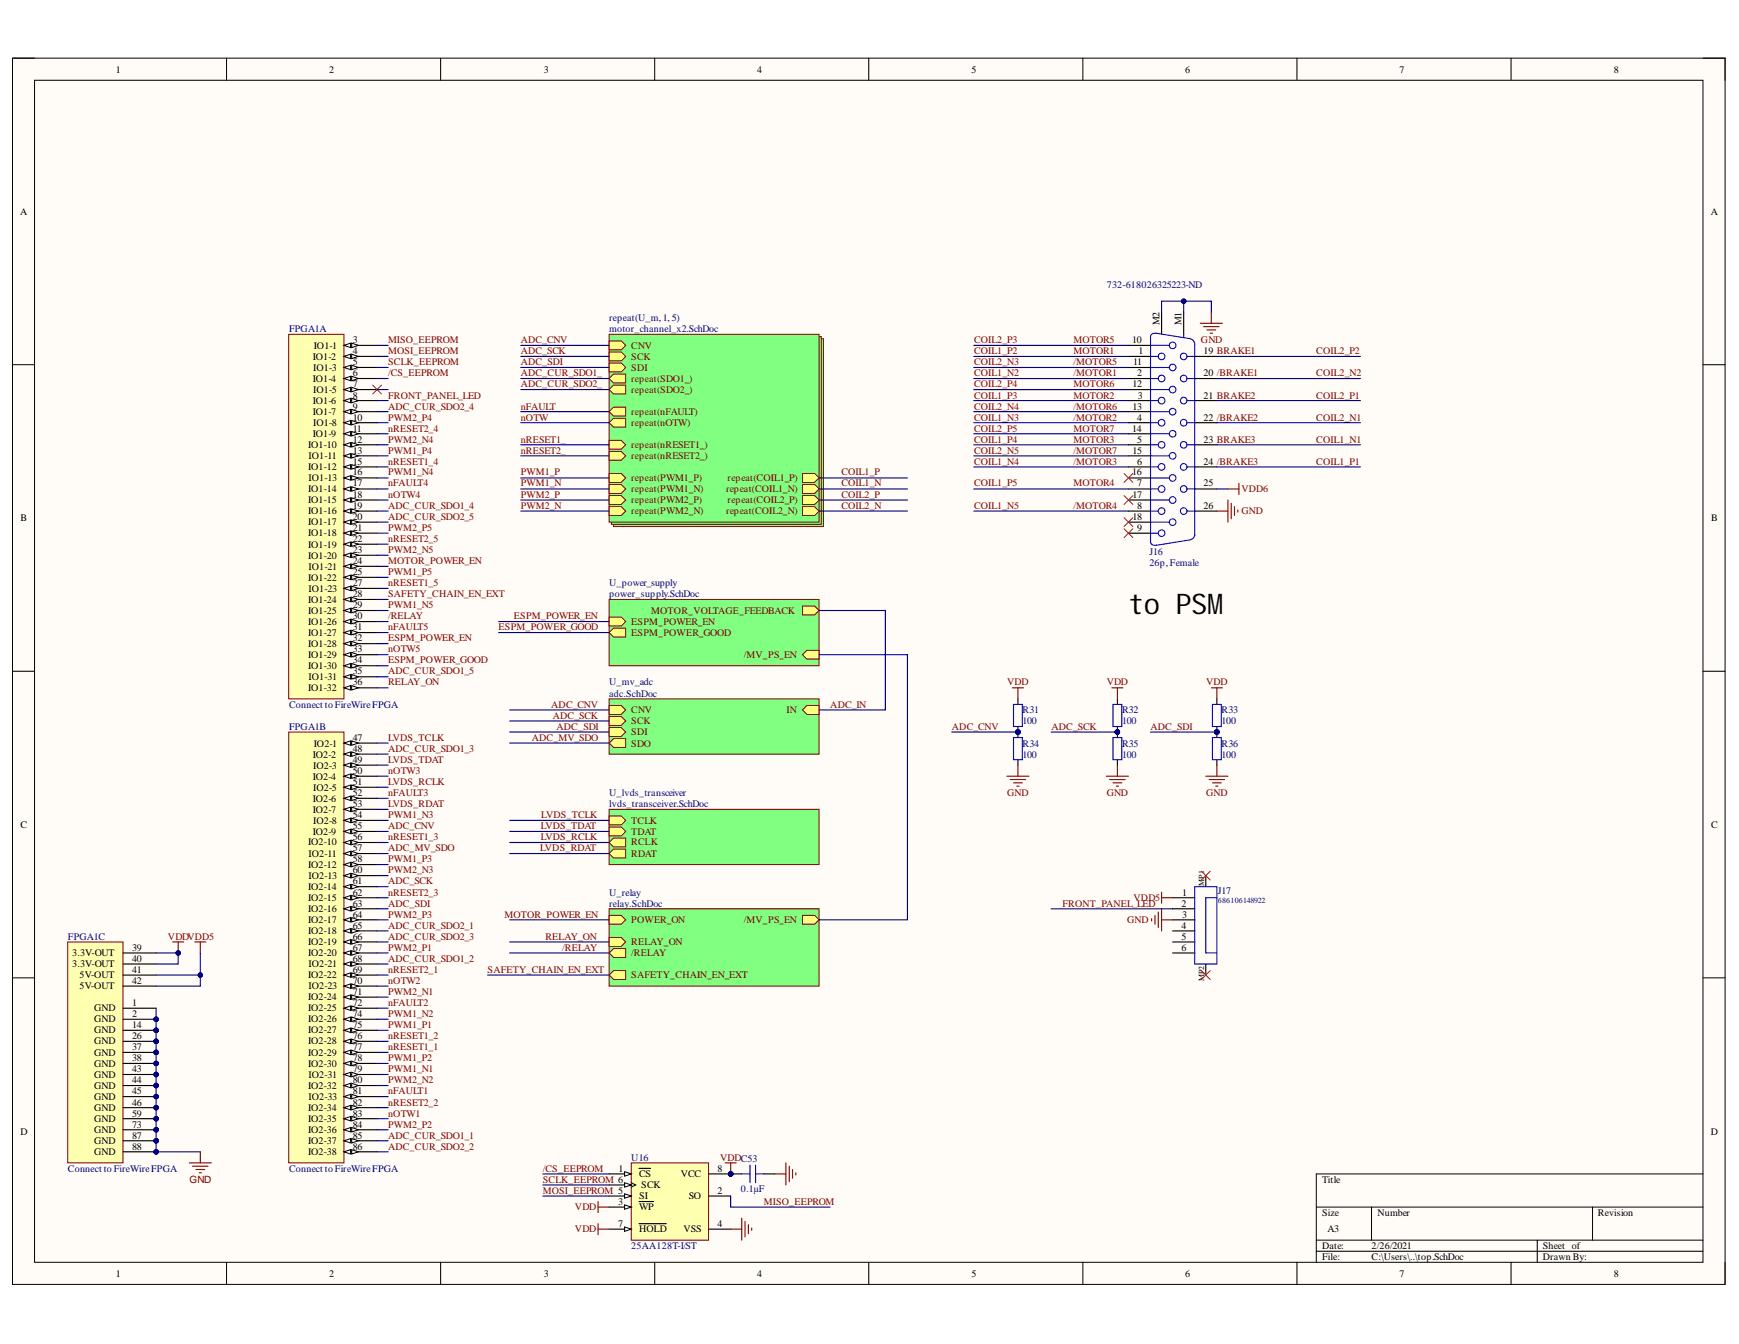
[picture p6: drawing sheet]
<svg xmlns="http://www.w3.org/2000/svg" width="279mm" height="216mm" viewBox="0 0 279 216" stroke-linecap="round" stroke-linejoin="round" font-family="sans-serif">
<defs><g id="words">
<text font-size="4.6" x="181.3" y="98.7">to PSM</text>
<g font-size="1.6">
<text x="18.6" y="11.7">1</text>
<text x="52.9" y="11.7">2</text>
<text x="87.4" y="11.7">3</text>
<text x="121.6" y="11.7">4</text>
<text x="156.1" y="11.7">5</text>
<text x="190.4" y="11.7">6</text>
<text x="224.9" y="11.7">7</text>
<text x="259.3" y="11.7">8</text>
<text x="3.2" y="34.5">A</text>
<text x="274.8" y="34.5">A</text>
<text x="186.3" y="52.3" transform="rotate(-90 186.3 52.3)">M2</text>
<text x="189.8" y="52.3" transform="rotate(-90 189.8 52.3)">M1</text>
<text x="50.2" y="57.8">IO1-2</text>
<text x="50.3" y="59.5">IO1-3</text>
<text x="50.4" y="56">IO1-1</text>
<text x="56.7" y="55.1">3</text>
<text x="56.7" y="56.9">4</text>
<text x="56.7" y="58.7">5</text>
<text x="181.9" y="55.1">10</text>
<text x="182" y="58.7">11</text>
<text x="182.9" y="56.9">1</text>
<text x="193.4" y="56.9">19 BRAKE1</text>
<text x="50.2" y="61.3">IO1-4</text>
<text x="50.2" y="64.9">IO1-6</text>
<text x="50.3" y="63.1">IO1-5</text>
<text x="56.7" y="60.5">6</text>
<text x="56.7" y="62.2">7</text>
<text x="56.7" y="64">8</text>
<text x="56.7" y="65.8">9</text>
<text x="182" y="62.2">12</text>
<text x="182" y="65.8">13</text>
<text x="182.7" y="60.5">2</text>
<text x="182.8" y="64">3</text>
<text x="193.4" y="60.5">20 /BRAKE1</text>
<text x="193.4" y="64">21 BRAKE2</text>
<text x="49.5" y="72">IO1-10</text>
<text x="50.2" y="66.6">IO1-7</text>
<text x="50.2" y="70.2">IO1-9</text>
<text x="50.3" y="68.4">IO1-8</text>
<text x="56.7" y="67.6">10</text>
<text x="56.7" y="69.4">11</text>
<text x="56.7" y="71.1">12</text>
<text x="181.9" y="69.4">14</text>
<text x="182.7" y="67.6">4</text>
<text x="182.7" y="71.1">5</text>
<text x="193.4" y="67.6">22 /BRAKE2</text>
<text x="193.4" y="71.1">23 BRAKE3</text>
<text x="49.5" y="75.5">IO1-12</text>
<text x="49.6" y="73.7">IO1-11</text>
<text x="49.6" y="77.3">IO1-13</text>
<text x="56.7" y="72.9">13</text>
<text x="56.7" y="74.7">15</text>
<text x="56.7" y="76.4">16</text>
<text x="181.9" y="76.4">16</text>
<text x="182" y="72.9">15</text>
<text x="182.7" y="74.7">6</text>
<text x="193.4" y="74.7">24 /BRAKE3</text>
<text x="3.3" y="83.7">B</text>
<text x="49.5" y="79.1">IO1-14</text>
<text x="49.5" y="80.9">IO1-15</text>
<text x="49.5" y="82.6">IO1-16</text>
<text x="56.7" y="78.1">17</text>
<text x="56.7" y="79.9">18</text>
<text x="56.7" y="81.7">19</text>
<text x="56.7" y="83.5">20</text>
<text x="182" y="79.9">17</text>
<text x="182" y="83.5">18</text>
<text x="182.7" y="78.1">7</text>
<text x="182.7" y="81.7">8</text>
<text x="193.4" y="78.1">25</text>
<text x="193.4" y="81.7">26</text>
<text x="274.9" y="83.7">B</text>
<text x="49.5" y="84.4">IO1-17</text>
<text x="49.5" y="86.2">IO1-18</text>
<text x="49.5" y="88">IO1-19</text>
<text x="49.5" y="89.7">IO1-20</text>
<text x="56.7" y="85.2">21</text>
<text x="56.7" y="87">22</text>
<text x="56.7" y="88.8">23</text>
<text x="182.7" y="85.2">9</text>
<text x="49.5" y="93.3">IO1-22</text>
<text x="49.6" y="91.5">IO1-21</text>
<text x="49.6" y="95.1">IO1-23</text>
<text x="56.7" y="90.6">24</text>
<text x="56.7" y="92.4">25</text>
<text x="56.7" y="94.1">27</text>
<text x="56.7" y="95.9">28</text>
<text x="49.5" y="96.8">IO1-24</text>
<text x="49.5" y="98.6">IO1-25</text>
<text x="49.5" y="100.4">IO1-26</text>
<text x="56.7" y="97.7">29</text>
<text x="56.7" y="99.5">30</text>
<text x="56.7" y="101.2">31</text>
<text x="49.5" y="102.2">IO1-27</text>
<text x="49.5" y="103.9">IO1-28</text>
<text x="49.5" y="105.7">IO1-29</text>
<text x="49.5" y="107.5">IO1-30</text>
<text x="56.7" y="103">32</text>
<text x="56.7" y="104.8">33</text>
<text x="56.7" y="106.6">34</text>
<text x="49.5" y="111">IO1-32</text>
<text x="49.6" y="109.3">IO1-31</text>
<text x="56.7" y="108.3">35</text>
<text x="56.7" y="110.1">36</text>
<text x="50.4" y="119.9">IO2-1</text>
<text x="56.7" y="119">47</text>
<text x="50.2" y="121.7">IO2-2</text>
<text x="50.2" y="125.2">IO2-4</text>
<text x="50.3" y="123.5">IO2-3</text>
<text x="56.7" y="120.8">48</text>
<text x="56.7" y="122.5">49</text>
<text x="56.7" y="124.3">50</text>
<text x="50.2" y="128.8">IO2-6</text>
<text x="50.2" y="130.6">IO2-7</text>
<text x="50.3" y="127">IO2-5</text>
<text x="56.7" y="126.1">51</text>
<text x="56.7" y="127.9">52</text>
<text x="56.7" y="129.6">53</text>
<text x="56.7" y="131.4">54</text>
<text x="3.3" y="132.9">C</text>
<text x="49.5" y="135.8">IO2-10</text>
<text x="49.6" y="137.6">IO2-11</text>
<text x="50.2" y="134.1">IO2-9</text>
<text x="50.3" y="132.4">IO2-8</text>
<text x="56.7" y="133.2">55</text>
<text x="56.7" y="135">56</text>
<text x="56.7" y="136.8">57</text>
<text x="274.9" y="132.9">C</text>
<text x="49.5" y="139.4">IO2-12</text>
<text x="49.5" y="142.9">IO2-14</text>
<text x="49.6" y="141.1">IO2-13</text>
<text x="56.7" y="138.5">58</text>
<text x="56.7" y="140.3">60</text>
<text x="56.7" y="142.1">61</text>
<text x="56.7" y="143.9">62</text>
<text x="189.9" y="143.9">1</text>
<text x="49.5" y="144.7">IO2-15</text>
<text x="49.5" y="146.5">IO2-16</text>
<text x="49.5" y="148.3">IO2-17</text>
<text x="56.7" y="145.6">63</text>
<text x="56.7" y="147.4">64</text>
<text x="56.7" y="149.2">65</text>
<text x="189.8" y="145.6">2</text>
<text x="189.8" y="149.2">4</text>
<text x="189.9" y="147.4">3</text>
<text x="11.6" y="153.6">3.3V-OUT</text>
<text x="11.6" y="155.4">3.3V-OUT</text>
<text x="21.2" y="152.7">39</text>
<text x="21.2" y="154.5">40</text>
<text x="49.5" y="150">IO2-18</text>
<text x="49.5" y="151.8">IO2-19</text>
<text x="49.5" y="153.6">IO2-20</text>
<text x="49.6" y="155.4">IO2-21</text>
<text x="56.7" y="151">66</text>
<text x="56.7" y="152.7">67</text>
<text x="56.7" y="154.5">68</text>
<text x="189.8" y="151">5</text>
<text x="189.8" y="152.7">6</text>
<text x="12.8" y="157.1">5V-OUT</text>
<text x="12.8" y="158.9">5V-OUT</text>
<text x="21.2" y="161.6">1</text>
<text x="21.2" y="156.3">41</text>
<text x="21.2" y="158.1">42</text>
<text x="49.5" y="157.1">IO2-22</text>
<text x="49.5" y="160.7">IO2-24</text>
<text x="49.6" y="158.9">IO2-23</text>
<text x="56.7" y="156.3">69</text>
<text x="56.7" y="158.1">70</text>
<text x="56.7" y="159.8">71</text>
<text x="56.7" y="161.6">72</text>
<text x="15.1" y="162.5">GND</text>
<text x="15.1" y="164.2">GND</text>
<text x="15.1" y="167.8">GND</text>
<text x="15.1" y="166">GND</text>
<text x="21.2" y="163.4">2</text>
<text x="21.2" y="166.9">26</text>
<text x="21.2" y="165.2">14</text>
<text x="49.5" y="162.5">IO2-25</text>
<text x="49.5" y="164.2">IO2-26</text>
<text x="49.5" y="166">IO2-27</text>
<text x="49.5" y="167.8">IO2-28</text>
<text x="56.7" y="163.4">74</text>
<text x="56.7" y="165.2">75</text>
<text x="56.7" y="166.9">76</text>
<text x="15.1" y="169.6">GND</text>
<text x="15.1" y="171.3">GND</text>
<text x="15.1" y="173.1">GND</text>
<text x="21.2" y="168.7">37</text>
<text x="21.2" y="170.5">38</text>
<text x="21.2" y="172.3">43</text>
<text x="49.5" y="169.6">IO2-29</text>
<text x="49.5" y="171.3">IO2-30</text>
<text x="49.6" y="173.1">IO2-31</text>
<text x="56.7" y="168.7">77</text>
<text x="56.7" y="170.5">78</text>
<text x="56.7" y="172.3">79</text>
<text x="15.1" y="176.7">GND</text>
<text x="15.1" y="178.4">GND</text>
<text x="15.1" y="174.9">GND</text>
<text x="21.2" y="175.8">45</text>
<text x="21.2" y="177.6">46</text>
<text x="21.2" y="179.4">59</text>
<text x="21.2" y="174">44</text>
<text x="49.5" y="174.9">IO2-32</text>
<text x="49.5" y="178.4">IO2-34</text>
<text x="49.6" y="176.7">IO2-33</text>
<text x="56.7" y="174">80</text>
<text x="56.7" y="175.8">81</text>
<text x="56.7" y="177.6">82</text>
<text x="56.7" y="179.4">83</text>
<text x="3.3" y="182.2">D</text>
<text x="15.1" y="183.8">GND</text>
<text x="15.1" y="185.5">GND</text>
<text x="15.1" y="182">GND</text>
<text x="15.1" y="180.2">GND</text>
<text x="21.2" y="182.9">87</text>
<text x="21.2" y="184.7">88</text>
<text x="21.2" y="181.1">73</text>
<text x="49.5" y="180.2">IO2-35</text>
<text x="49.5" y="182">IO2-36</text>
<text x="49.5" y="183.8">IO2-37</text>
<text x="49.5" y="185.5">IO2-38</text>
<text x="56.7" y="181.1">84</text>
<text x="56.7" y="182.9">85</text>
<text x="56.7" y="184.7">86</text>
<text x="274.8" y="182.2">D</text>
<text x="99.4" y="188.3">1</text>
<text x="102.7" y="189.1">CS</text>
<text x="103" y="190.9">SCK</text>
<text x="109.4" y="189.1">VCC</text>
<text x="115.3" y="191.8">2</text>
<text x="115.3" y="188.3">8</text>
<text x="212.4" y="190">Title</text>
<text x="99.3" y="193.6">3</text>
<text x="99.3" y="197">7</text>
<text x="102.7" y="194.4">WP</text>
<text x="102.7" y="192.6">SI</text>
<text x="102.7" y="198">HOLD</text>
<text x="109.8" y="198">VSS</text>
<text x="110.7" y="192.6">SO</text>
<text x="115.3" y="197">4</text>
<text x="212.4" y="195.3">Size</text>
<text x="213.3" y="198">A3</text>
<text x="221.3" y="195.3">Number</text>
<text x="256.7" y="195.3">Revision</text>
<text x="212.4" y="200.6">Date:</text>
<text x="212.4" y="202.4">File:</text>
<text x="220.4" y="200.6">2/26/2021</text>
<text x="220.4" y="202.4">C:\Users\..\top.SchDoc</text>
<text x="247.9" y="200.6">Sheet of</text>
<text x="247.9" y="202.4">Drawn By:</text>
<text x="18.6" y="205.1">1</text>
<text x="52.9" y="205.1">2</text>
<text x="87.4" y="205.1">3</text>
<text x="121.6" y="205.1">4</text>
<text x="156.1" y="205.1">5</text>
<text x="190.4" y="205.1">6</text>
<text x="224.9" y="205.1">7</text>
<text x="259.3" y="205.1">8</text>
</g>
<g font-size="1.6" fill="#000080">
<text x="177.8" y="46.3">732-618026325223-ND</text>
<text x="46.4" y="53.4">FPGA1A</text>
<text x="97.9" y="51.6">repeat(U_m, 1, 5)</text>
<text x="97.9" y="53.4">motor_channel_x2.SchDoc</text>
<text x="184.7" y="89.2">J16</text>
<text x="97.9" y="94.1">U_power_supply</text>
<text x="97.9" y="95.9">power_supply.SchDoc</text>
<text x="184.7" y="91">26p, Female</text>
<text x="46.4" y="113.7">Connect to FireWireFPGA</text>
<text x="97.9" y="110.1">U_mv_adc</text>
<text x="97.9" y="111.9">adc.SchDoc</text>
<text x="46.4" y="117.2">FPGA1B</text>
<text x="164.3" y="116.4">100</text>
<text x="164.3" y="114.6">R31</text>
<text x="164.3" y="119.9">R34</text>
<text x="180.3" y="116.4">100</text>
<text x="180.3" y="114.6">R32</text>
<text x="180.3" y="119.9">R35</text>
<text x="196.3" y="116.4">100</text>
<text x="196.3" y="114.6">R33</text>
<text x="196.3" y="119.9">R36</text>
<text x="164.3" y="121.7">100</text>
<text x="180.3" y="121.7">100</text>
<text x="196.3" y="121.7">100</text>
<text x="97.9" y="127.9">U_lvds_transceiver</text>
<text x="97.9" y="129.6">lvds_transceiver.SchDoc</text>
<text x="97.9" y="143.9">U_relay</text>
<text x="195.7" y="143.7">J17</text>
<text x="97.9" y="145.6">relay.SchDoc</text>
<text x="10.9" y="151">FPGA1C</text>
<text x="10.9" y="188.3">Connect to FireWireFPGA</text>
<text x="46.4" y="188.3">Connect to FireWireFPGA</text>
<text x="101.4" y="186.5">U16</text>
<text x="119" y="191.5">0.1µF</text>
<text x="101.4" y="200.6">25AA128T-I/ST</text>
</g>
<g font-size="1.6" fill="#800000">
<text x="62.3" y="56.9">MOSI_EEPROM</text>
<text x="62.3" y="58.7">SCLK_EEPROM</text>
<text x="62.3" y="55.1">MISO_EEPROM</text>
<text x="83.7" y="55.1">ADC_CNV</text>
<text x="83.7" y="56.9">ADC_SCK</text>
<text x="83.7" y="58.7">ADC_SDI</text>
<text x="101.4" y="56">CNV</text>
<text x="101.4" y="57.8">SCK</text>
<text x="101.4" y="59.5">SDI</text>
<text x="156.5" y="55.1">COIL2_P3</text>
<text x="156.5" y="58.7">COIL2_N3</text>
<text x="156.5" y="56.9">COIL1_P2</text>
<text x="172.5" y="56.9">MOTOR1</text>
<text x="172.5" y="55.1">MOTOR5</text>
<text x="172.5" y="58.7">/MOTOR5</text>
<text x="193" y="55.1">GND</text>
<text x="211.5" y="56.9">COIL2_P2</text>
<text x="62.3" y="60.5">/CS_EEPROM</text>
<text x="62.3" y="64">FRONT_PANEL_LED</text>
<text x="62.3" y="65.8">ADC_CUR_SDO2_4</text>
<text x="83.7" y="60.5">ADC_CUR_SDO1_</text>
<text x="83.7" y="62.2">ADC_CUR_SDO2_</text>
<text x="83.7" y="65.8">nFAULT</text>
<text x="101.4" y="61.3">repeat(SDO1_)</text>
<text x="101.4" y="63.1">repeat(SDO2_)</text>
<text x="156.5" y="62.2">COIL2_P4</text>
<text x="156.5" y="65.8">COIL2_N4</text>
<text x="156.5" y="60.5">COIL1_N2</text>
<text x="156.5" y="64">COIL1_P3</text>
<text x="172.5" y="64">MOTOR2</text>
<text x="172.5" y="60.5">/MOTOR1</text>
<text x="172.5" y="62.2">MOTOR6</text>
<text x="172.5" y="65.8">/MOTOR6</text>
<text x="211.5" y="60.5">COIL2_N2</text>
<text x="211.5" y="64">COIL2_P1</text>
<text x="62.3" y="67.6">PWM2_P4</text>
<text x="62.3" y="69.4">nRESET2_4</text>
<text x="62.3" y="71.1">PWM2_N4</text>
<text x="83.7" y="67.6">nOTW</text>
<text x="83.7" y="71.1">nRESET1_</text>
<text x="101.4" y="72">repeat(nRESET1_)</text>
<text x="101.4" y="66.6">repeat(nFAULT)</text>
<text x="101.4" y="68.4">repeat(nOTW)</text>
<text x="156.5" y="71.1">COIL1_P4</text>
<text x="156.5" y="69.4">COIL2_P5</text>
<text x="156.5" y="67.6">COIL1_N3</text>
<text x="172.5" y="71.1">MOTOR3</text>
<text x="172.5" y="67.6">/MOTOR2</text>
<text x="172.5" y="69.4">MOTOR7</text>
<text x="211.5" y="71.1">COIL1_N1</text>
<text x="211.5" y="67.6">COIL2_N1</text>
<text x="62.3" y="76.4">PWM1_N4</text>
<text x="62.3" y="72.9">PWM1_P4</text>
<text x="62.3" y="74.7">nRESET1_4</text>
<text x="83.7" y="72.9">nRESET2_</text>
<text x="83.7" y="76.4">PWM1_P</text>
<text x="101.4" y="73.7">repeat(nRESET2_)</text>
<text x="101.4" y="77.3">repeat(PWM1_P)</text>
<text x="116.9" y="77.3">repeat(COIL1_P)</text>
<text x="135.2" y="76.4">COIL1_P</text>
<text x="156.5" y="74.7">COIL1_N4</text>
<text x="156.5" y="72.9">COIL2_N5</text>
<text x="172.5" y="74.7">/MOTOR3</text>
<text x="172.5" y="72.9">/MOTOR7</text>
<text x="211.5" y="74.7">COIL1_P1</text>
<text x="62.3" y="78.1">nFAULT4</text>
<text x="62.3" y="79.9">nOTW4</text>
<text x="62.3" y="81.7">ADC_CUR_SDO1_4</text>
<text x="62.3" y="83.5">ADC_CUR_SDO2_5</text>
<text x="83.7" y="78.1">PWM1_N</text>
<text x="83.7" y="79.9">PWM2_P</text>
<text x="83.7" y="81.7">PWM2_N</text>
<text x="101.4" y="79.1">repeat(PWM1_N)</text>
<text x="101.4" y="80.9">repeat(PWM2_P)</text>
<text x="101.4" y="82.6">repeat(PWM2_N)</text>
<text x="116.7" y="79.1">repeat(COIL1_N)</text>
<text x="116.7" y="82.6">repeat(COIL2_N)</text>
<text x="116.9" y="80.9">repeat(COIL2_P)</text>
<text x="135.2" y="78.1">COIL1_N</text>
<text x="135.2" y="79.9">COIL2_P</text>
<text x="135.2" y="81.7">COIL2_N</text>
<text x="156.5" y="78.1">COIL1_P5</text>
<text x="156.5" y="81.7">COIL1_N5</text>
<text x="172.5" y="78.1">MOTOR4</text>
<text x="172.5" y="81.7">/MOTOR4</text>
<text x="199.5" y="82.6">GND</text>
<text x="199.5" y="79.1">VDD6</text>
<text x="62.3" y="85.2">PWM2_P5</text>
<text x="62.3" y="87">nRESET2_5</text>
<text x="62.3" y="88.8">PWM2_N5</text>
<text x="62.3" y="90.6">MOTOR_POWER_EN</text>
<text x="62.3" y="92.4">PWM1_P5</text>
<text x="62.3" y="94.1">nRESET1_5</text>
<text x="62.3" y="95.9">SAFETY_CHAIN_EN_EXT</text>
<text x="62.3" y="97.7">PWM1_N5</text>
<text x="62.3" y="99.5">/RELAY</text>
<text x="62.3" y="101.2">nFAULT5</text>
<text x="80.1" y="101.2">ESPM_POWER_GOOD</text>
<text x="82.6" y="99.5">ESPM_POWER_EN</text>
<text x="101.4" y="100.4">ESPM_POWER_EN</text>
<text x="104.6" y="98.6">MOTOR_VOLTAGE_FEEDBACK</text>
<text x="62.3" y="103">ESPM_POWER_EN</text>
<text x="62.3" y="104.8">nOTW5</text>
<text x="62.3" y="106.6">ESPM_POWER_GOOD</text>
<text x="101.4" y="102.2">ESPM_POWER_GOOD</text>
<text x="119.5" y="105.7">/MV_PS_EN</text>
<text x="62.3" y="108.3">ADC_CUR_SDO1_5</text>
<text x="62.3" y="110.1">RELAY_ON</text>
<text x="88.6" y="113.7">ADC_CNV</text>
<text x="133.4" y="113.7">ADC_IN</text>
<text x="161.8" y="110.1">VDD</text>
<text x="177.8" y="110.1">VDD</text>
<text x="193.8" y="110.1">VDD</text>
<text x="62.3" y="119">LVDS_TCLK</text>
<text x="85.4" y="119">ADC_MV_SDO</text>
<text x="88.8" y="115.4">ADC_SCK</text>
<text x="89.4" y="117.2">ADC_SDI</text>
<text x="101.4" y="114.6">CNV</text>
<text x="101.4" y="116.4">SCK</text>
<text x="101.4" y="118.1">SDI</text>
<text x="101.4" y="119.9">SDO</text>
<text x="126.4" y="114.6">IN</text>
<text x="152.9" y="117.2">ADC_CNV</text>
<text x="168.9" y="117.2">ADC_SCK</text>
<text x="184.8" y="117.2">ADC_SDI</text>
<text x="62.3" y="120.8">ADC_CUR_SDO1_3</text>
<text x="62.3" y="122.5">LVDS_TDAT</text>
<text x="62.3" y="124.3">nOTW3</text>
<text x="62.3" y="126.1">LVDS_RCLK</text>
<text x="62.3" y="127.9">nFAULT3</text>
<text x="62.3" y="129.6">LVDS_RDAT</text>
<text x="62.3" y="131.4">PWM1_N3</text>
<text x="87" y="131.4">LVDS_TCLK</text>
<text x="161.8" y="127.9">GND</text>
<text x="177.8" y="127.9">GND</text>
<text x="193.8" y="127.9">GND</text>
<text x="62.3" y="133.2">ADC_CNV</text>
<text x="62.3" y="135">nRESET1_3</text>
<text x="62.3" y="136.8">ADC_MV_SDO</text>
<text x="86.8" y="136.8">LVDS_RDAT</text>
<text x="86.9" y="133.2">LVDS_TDAT</text>
<text x="86.9" y="135">LVDS_RCLK</text>
<text x="101.4" y="135.8">RCLK</text>
<text x="101.4" y="137.6">RDAT</text>
<text x="101.4" y="132.4">TCLK</text>
<text x="101.4" y="134.1">TDAT</text>
<text x="62.3" y="138.5">PWM1_P3</text>
<text x="62.3" y="140.3">PWM2_N3</text>
<text x="62.3" y="142.1">ADC_SCK</text>
<text x="62.3" y="143.9">nRESET2_3</text>
<text x="62.3" y="145.6">ADC_SDI</text>
<text x="62.3" y="147.4">PWM2_P3</text>
<text x="62.3" y="149.2">ADC_CUR_SDO2_1</text>
<text x="81" y="147.4">MOTOR_POWER_EN</text>
<text x="101.4" y="148.3">POWER_ON</text>
<text x="119.5" y="148.3">/MV_PS_EN</text>
<text x="170.7" y="145.6">FRONT_PANEL_LED</text>
<text x="181.1" y="148.3">GND</text>
<text x="182.1" y="144.7">VDD5</text>
<text x="27" y="151">VDDVDD5</text>
<text x="62.3" y="151">ADC_CUR_SDO2_3</text>
<text x="62.3" y="152.7">PWM2_P1</text>
<text x="62.3" y="154.5">ADC_CUR_SDO1_2</text>
<text x="87.6" y="151">RELAY_ON</text>
<text x="90.3" y="152.7">/RELAY</text>
<text x="101.4" y="151.8">RELAY_ON</text>
<text x="101.4" y="153.6">/RELAY</text>
<text x="62.3" y="156.3">nRESET2_1</text>
<text x="62.3" y="158.1">nOTW2</text>
<text x="62.3" y="159.8">PWM2_N1</text>
<text x="62.3" y="161.6">nFAULT2</text>
<text x="78.3" y="156.3">SAFETY_CHAIN_EN_EXT</text>
<text x="101.4" y="157.1">SAFETY_CHAIN_EN_EXT</text>
<text x="62.3" y="163.4">PWM1_N2</text>
<text x="62.3" y="165.2">PWM1_P1</text>
<text x="62.3" y="166.9">nRESET1_2</text>
<text x="62.3" y="168.7">nRESET1_1</text>
<text x="62.3" y="170.5">PWM1_P2</text>
<text x="62.3" y="172.3">PWM1_N1</text>
<text x="62.3" y="174">PWM2_N2</text>
<text x="62.3" y="175.8">nFAULT1</text>
<text x="62.3" y="177.6">nRESET2_2</text>
<text x="62.3" y="179.4">nOTW1</text>
<text x="62.3" y="181.1">PWM2_P2</text>
<text x="62.3" y="182.9">ADC_CUR_SDO1_1</text>
<text x="62.3" y="184.7">ADC_CUR_SDO2_2</text>
<text x="30.5" y="190">GND</text>
<text x="87.2" y="191.8">MOSI_EEPROM 5</text>
<text x="87.2" y="190">SCLK_EEPROM 6</text>
<text x="87.2" y="188.3">/CS_EEPROM</text>
<text x="115.7" y="186.5">VDDC53</text>
<text x="92.4" y="194.4">VDD</text>
<text x="92.4" y="198">VDD</text>
<text x="122.7" y="193.6">MISO_EEPROM</text>
</g>
<g font-size="1.3">
<text x="193.5" y="142.2" transform="rotate(-90 193.5 142.2)">MP1</text>
<text x="193.5" y="157.6" transform="rotate(-90 193.5 157.6)">MP2</text>
</g>
<text font-size="1.3" fill="#000080" x="195.7" y="145.1">686106148922</text>
</g></defs>
<path d="M2 9.3h275.2v197h-275.2z" fill-rule="evenodd" fill="#fffcf8"/>
<path d="M2 9.3h275.2v197h-275.2z" fill="none" stroke="#000" stroke-width=".16"/>
<path d="M5.6 12.9h268v189.9h-268z" fill-rule="evenodd" fill="#fffcf8"/>
<g fill="none" stroke="#000" stroke-width=".16">
<path d="M2 9.3h3.6M5.6 12.9h268v189.9h-268zM36.4 9.3v3.6M70.8 9.3v3.6M105.2 9.3v3.6M139.6 9.3v3.6M174 9.3v3.6M208.4 9.3v3.6M242.8 9.3v3.6M273.6 9.3h3.6v3.6M2 58.6h3.6M273.6 58.6h3.6"/>
<path d="M2 107.8h3.6M273.6 107.8h3.6M2 157.1h3.6M273.6 157.1h3.6M211.5 193.9h62.1M211.5 199.2h62.1M220.4 193.9v5.3M247 199.2v3.6M255.9 193.9v5.3M273.6 188.6h-62.1v14.2M36.4 202.8v3.5M70.8 202.8v3.5"/>
<path d="M105.2 202.8v3.5M139.6 202.8v3.5M174 202.8v3.5M208.4 202.8v3.5M211.5 201h62.1M242.8 202.8v3.5M277.2 202.8v3.5"/>
</g>
<g fill="none" stroke="#000" stroke-width=".18">
<path d="M181.3 59h3.6M181.3 57.3h3.6M181.3 55.5h3.6M186.6 50.2v3.5M190.2 50.2v3.5M192 57.3h3.5M181.3 62.6h3.6M181.3 66.1h3.6M181.3 69.7h3.6M181.3 73.2h3.6M181.3 60.8h3.6M181.3 64.4h3.6"/>
<path d="M181.3 67.9h3.6M181.3 71.5h3.6M181.3 75h3.6M181.3 78.5h3.6M181.3 76.8h3.6M192 60.8h3.5M192 64.4h3.5M192 67.9h3.5M192 71.5h3.5M192 75h3.5M192 78.5h3.5M181.3 82.1h3.6"/>
<path d="M181.3 85.7h3.6M181.3 80.3h3.6M181.3 83.9h3.6M192 82.1h3.5"/>
</g>
<g fill="none" stroke="#00f" stroke-width=".18">
<path d="M184.9 57.3h1.2M184.9 59h3M184.9 54.1v33M184.9 55.5h3M185.7 53.5l5.5 .9M185.8 53.6a.66 .66 0 0 0-.9 .5M190.2 53.7v.5M190.7 57.3h1.3M191.3 54.4a.89 .89 0 0 1 .7 .9v30.7M184.9 60.8h1.2M184.9 64.4h1.2M184.9 67.9h1.2"/>
<path d="M184.9 62.6h3M184.9 71.5h1.2M184.9 66.1h3M184.9 69.7h3M184.9 75h1.2M184.9 78.5h1.2M184.9 73.2h3M184.9 76.8h3M190.7 60.8h1.3M190.7 64.4h1.3M190.7 67.9h1.3M190.7 71.5h1.3"/>
<path d="M190.7 75h1.3M190.7 78.5h1.3M184.9 85.7h1.2M184.9 82.1h1.2M184.9 80.3h3M184.9 83.9h3M184.9 87a.7 .7 0 0 0 .9 .6M190.7 82.1h1.3M191.2 86.7l-5.5 .9M192 85.8a.89 .89 0 0 1-.7 .9"/>
<circle cx="186.6" cy="57.3" r=".53"/>
<circle cx="188.4" cy="55.5" r=".53"/>
<circle cx="188.4" cy="59" r=".53"/>
<circle cx="190.2" cy="57.3" r=".53"/>
<circle cx="186.6" cy="71.5" r=".53"/>
<circle cx="186.6" cy="75" r=".53"/>
<circle cx="186.6" cy="60.8" r=".53"/>
<circle cx="186.6" cy="78.6" r=".53"/>
<circle cx="186.6" cy="64.4" r=".53"/>
<circle cx="186.6" cy="67.9" r=".53"/>
<circle cx="188.4" cy="69.7" r=".53"/>
<circle cx="188.4" cy="62.6" r=".53"/>
<circle cx="188.4" cy="76.8" r=".53"/>
<circle cx="188.4" cy="73.2" r=".53"/>
<circle cx="188.4" cy="66.1" r=".53"/>
<circle cx="190.2" cy="71.5" r=".53"/>
<circle cx="190.2" cy="75" r=".53"/>
<circle cx="190.2" cy="60.8" r=".53"/>
<circle cx="190.2" cy="64.4" r=".53"/>
<circle cx="190.2" cy="78.6" r=".53"/>
<circle cx="190.2" cy="67.9" r=".53"/>
<circle cx="186.6" cy="85.7" r=".53"/>
<circle cx="186.6" cy="82.1" r=".53"/>
<circle cx="188.4" cy="83.9" r=".53"/>
<circle cx="188.4" cy="80.3" r=".53"/>
<circle cx="190.2" cy="82.1" r=".53"/>
</g>
<path d="M192.8 51.9h3.6M193.4 52.5h2.5M193.9 53h1.4M194.4 53.5h.4M194.6 50.2v1.7M195.5 82.1h1.8M197.3 80.3v3.6M197.8 80.9v2.4M198.3 81.4v1.4M198.9 81.9v.4" fill="none" stroke="#800000" stroke-width=".18"/>
<path d="M180.6 76.1l1.4 1.4M180.6 79.6l1.4 1.4M182 76.1l-1.4 1.4M182 79.6l-1.4 1.4M180.6 83.2l1.4 1.4M180.6 84.9l1.4 1.5M182 83.2l-1.4 1.4M182 84.9l-1.4 1.5" fill="none" stroke="#f00" stroke-width=".16"/>
<path d="M97.9 112.3h33.7v8.8h-33.7z" fill-rule="evenodd" fill="#80ff80"/>
<path d="M97.9 112.3h33.7v8.8h-33.7z" fill="none" stroke="#800000" stroke-width=".16"/>
<path d="M97.9 113.3h1.9l.7 .7-.7 .8h-1.9z" fill-rule="evenodd" fill="#ffff80"/>
<path d="M97.9 113.3h1.9l.7 .7-.7 .8h-1.9z" fill="none" stroke="#800000" stroke-width=".16"/>
<path d="M97.9 115.1h1.9l.7 .7-.7 .7h-1.9z" fill-rule="evenodd" fill="#ffff80"/>
<path d="M97.9 115.1h1.9l.7 .7-.7 .7h-1.9z" fill="none" stroke="#800000" stroke-width=".16"/>
<path d="M97.9 116.9h1.9l.7 .7-.7 .7h-1.9z" fill-rule="evenodd" fill="#ffff80"/>
<path d="M97.9 116.9h1.9l.7 .7-.7 .7h-1.9z" fill="none" stroke="#800000" stroke-width=".16"/>
<path d="M97.9 119.4l.7-.7h1.9v1.4h-1.9z" fill-rule="evenodd" fill="#ffff80"/>
<path d="M97.9 119.4l.7-.7h1.9v1.4h-1.9z" fill="none" stroke="#800000" stroke-width=".16"/>
<path d="M129.6 113.3h2v1.5h-2l-.7-.8z" fill-rule="evenodd" fill="#ffff80"/>
<path d="M129.6 113.3h2v1.5h-2l-.7-.8z" fill="none" stroke="#800000" stroke-width=".16"/>
<path d="M97.9 96.3h33.7v10.6h-33.7z" fill-rule="evenodd" fill="#80ff80"/>
<path d="M97.9 96.3h33.7v10.6h-33.7z" fill="none" stroke="#800000" stroke-width=".16"/>
<path d="M128.9 97.4h2l.7 .7-.7 .7h-2z" fill-rule="evenodd" fill="#ffff80"/>
<path d="M128.9 97.4h2l.7 .7-.7 .7h-2z" fill="none" stroke="#800000" stroke-width=".16"/>
<path d="M97.9 101.6l.7-.7h1.9v1.4h-1.9z" fill-rule="evenodd" fill="#ffff80"/>
<path d="M97.9 101.6l.7-.7h1.9v1.4h-1.9z" fill="none" stroke="#800000" stroke-width=".16"/>
<path d="M97.9 99.1h1.9l.7 .7-.7 .8h-1.9z" fill-rule="evenodd" fill="#ffff80"/>
<path d="M97.9 99.1h1.9l.7 .7-.7 .8h-1.9z" fill="none" stroke="#800000" stroke-width=".16"/>
<path d="M128.9 105.2l.7-.7h2v1.4h-2z" fill-rule="evenodd" fill="#ffff80"/>
<path d="M128.9 105.2l.7-.7h2v1.4h-2z" fill="none" stroke="#800000" stroke-width=".16"/>
<path d="M197.3 78.5h1.8M199.1 77.7v1.7" fill="none" stroke="#800000" stroke-width=".18"/>
<path d="M97.9 130h33.7v8.9h-33.7z" fill-rule="evenodd" fill="#80ff80"/>
<path d="M97.9 130h33.7v8.9h-33.7z" fill="none" stroke="#800000" stroke-width=".16"/>
<path d="M98.6 134.6h1.9v1.4h-1.9l-.7-.7z" fill-rule="evenodd" fill="#ffff80"/>
<path d="M98.6 134.6h1.9v1.4h-1.9l-.7-.7z" fill="none" stroke="#800000" stroke-width=".16"/>
<path d="M98.6 136.4h1.9v1.4h-1.9l-.7-.7z" fill-rule="evenodd" fill="#ffff80"/>
<path d="M98.6 136.4h1.9v1.4h-1.9l-.7-.7z" fill="none" stroke="#800000" stroke-width=".16"/>
<path d="M97.9 131.1h1.9l.7 .7-.7 .7h-1.9z" fill-rule="evenodd" fill="#ffff80"/>
<path d="M97.9 131.1h1.9l.7 .7-.7 .7h-1.9z" fill="none" stroke="#800000" stroke-width=".16"/>
<path d="M97.9 132.9h1.9l.7 .7-.7 .7h-1.9z" fill-rule="evenodd" fill="#ffff80"/>
<path d="M97.9 132.9h1.9l.7 .7-.7 .7h-1.9z" fill="none" stroke="#800000" stroke-width=".16"/>
<path d="M46.4 53.7h8.9v58.6h-8.9z" fill-rule="evenodd" fill="#ffffb0"/>
<path d="M46.4 53.7h8.9v58.6h-8.9z" fill="none" stroke="#800000" stroke-width=".16"/>
<path d="M55.3 55.5h5.3" fill="none" stroke="#000" stroke-width=".18"/>
<path d="M55.3 55.5l1-.4v.7z" fill="#f8fcff"/>
<path d="M55.3 55.5l1-.4v.7z" fill="none" stroke="#000" stroke-width=".16"/>
<path d="M56.5 55.1l1.1 .4-1.1 .3z" fill="#f8fcff"/>
<path d="M56.5 55.1l1.1 .4-1.1 .3z" fill="none" stroke="#000" stroke-width=".16"/>
<path d="M55.3 57.3h5.3" fill="none" stroke="#000" stroke-width=".18"/>
<path d="M55.3 57.3l1-.4v.7z" fill="#f8fcff"/>
<path d="M55.3 57.3l1-.4v.7z" fill="none" stroke="#000" stroke-width=".16"/>
<path d="M56.5 56.9l1.1 .4-1.1 .3z" fill="#f8fcff"/>
<path d="M56.5 56.9l1.1 .4-1.1 .3z" fill="none" stroke="#000" stroke-width=".16"/>
<path d="M55.3 59h5.3" fill="none" stroke="#000" stroke-width=".18"/>
<path d="M55.3 59l1-.3v.7z" fill="#f8fcff"/>
<path d="M55.3 59l1-.3v.7z" fill="none" stroke="#000" stroke-width=".16"/>
<path d="M56.5 58.7l1.1 .3-1.1 .4z" fill="#f8fcff"/>
<path d="M56.5 58.7l1.1 .3-1.1 .4z" fill="none" stroke="#000" stroke-width=".16"/>
<path d="M55.3 60.8h5.3" fill="none" stroke="#000" stroke-width=".18"/>
<path d="M55.3 60.8l1-.3v.7z" fill="#f8fcff"/>
<path d="M55.3 60.8l1-.3v.7z" fill="none" stroke="#000" stroke-width=".16"/>
<path d="M56.5 60.5l1.1 .3-1.1 .4z" fill="#f8fcff"/>
<path d="M56.5 60.5l1.1 .3-1.1 .4z" fill="none" stroke="#000" stroke-width=".16"/>
<path d="M55.3 62.6h5.3" fill="none" stroke="#000" stroke-width=".18"/>
<path d="M55.3 62.6l1-.4v.7z" fill="#f8fcff"/>
<path d="M55.3 62.6l1-.4v.7z" fill="none" stroke="#000" stroke-width=".16"/>
<path d="M56.5 62.2l1.1 .4-1.1 .3z" fill="#f8fcff"/>
<path d="M56.5 62.2l1.1 .4-1.1 .3z" fill="none" stroke="#000" stroke-width=".16"/>
<path d="M55.3 64.4h5.3" fill="none" stroke="#000" stroke-width=".18"/>
<path d="M55.3 64.4l1-.4v.7z" fill="#f8fcff"/>
<path d="M55.3 64.4l1-.4v.7z" fill="none" stroke="#000" stroke-width=".16"/>
<path d="M56.5 64l1.1 .4-1.1 .3z" fill="#f8fcff"/>
<path d="M56.5 64l1.1 .4-1.1 .3z" fill="none" stroke="#000" stroke-width=".16"/>
<path d="M55.3 66.1h5.3" fill="none" stroke="#000" stroke-width=".18"/>
<path d="M55.3 66.1l1-.3v.7z" fill="#f8fcff"/>
<path d="M55.3 66.1l1-.3v.7z" fill="none" stroke="#000" stroke-width=".16"/>
<path d="M56.5 65.8l1.1 .3-1.1 .4z" fill="#f8fcff"/>
<path d="M56.5 65.8l1.1 .3-1.1 .4z" fill="none" stroke="#000" stroke-width=".16"/>
<path d="M55.3 67.9h5.3" fill="none" stroke="#000" stroke-width=".18"/>
<path d="M55.3 67.9l1-.4v.8z" fill="#f8fcff"/>
<path d="M55.3 67.9l1-.4v.8z" fill="none" stroke="#000" stroke-width=".16"/>
<path d="M56.5 67.5l1.1 .4-1.1 .4z" fill="#f8fcff"/>
<path d="M56.5 67.5l1.1 .4-1.1 .4z" fill="none" stroke="#000" stroke-width=".16"/>
<path d="M55.3 69.7h5.3" fill="none" stroke="#000" stroke-width=".18"/>
<path d="M55.3 69.7l1-.4v.7z" fill="#f8fcff"/>
<path d="M55.3 69.7l1-.4v.7z" fill="none" stroke="#000" stroke-width=".16"/>
<path d="M56.5 69.3l1.1 .4-1.1 .3z" fill="#f8fcff"/>
<path d="M56.5 69.3l1.1 .4-1.1 .3z" fill="none" stroke="#000" stroke-width=".16"/>
<path d="M55.3 71.4h5.3" fill="none" stroke="#000" stroke-width=".18"/>
<path d="M55.3 71.4l1-.3v.7z" fill="#f8fcff"/>
<path d="M55.3 71.4l1-.3v.7z" fill="none" stroke="#000" stroke-width=".16"/>
<path d="M56.5 71.1l1.1 .3-1.1 .4z" fill="#f8fcff"/>
<path d="M56.5 71.1l1.1 .3-1.1 .4z" fill="none" stroke="#000" stroke-width=".16"/>
<path d="M55.3 73.2h5.3" fill="none" stroke="#000" stroke-width=".18"/>
<path d="M55.3 73.2l1-.3v.7z" fill="#f8fcff"/>
<path d="M55.3 73.2l1-.3v.7z" fill="none" stroke="#000" stroke-width=".16"/>
<path d="M56.5 72.9l1.1 .3-1.1 .4z" fill="#f8fcff"/>
<path d="M56.5 72.9l1.1 .3-1.1 .4z" fill="none" stroke="#000" stroke-width=".16"/>
<path d="M55.3 75h5.3" fill="none" stroke="#000" stroke-width=".18"/>
<path d="M55.3 75l1-.4v.8z" fill="#f8fcff"/>
<path d="M55.3 75l1-.4v.8z" fill="none" stroke="#000" stroke-width=".16"/>
<path d="M56.5 74.6l1.1 .4-1.1 .4z" fill="#f8fcff"/>
<path d="M56.5 74.6l1.1 .4-1.1 .4z" fill="none" stroke="#000" stroke-width=".16"/>
<path d="M55.3 76.8h5.3" fill="none" stroke="#000" stroke-width=".18"/>
<path d="M55.3 76.8l1-.4v.7z" fill="#f8fcff"/>
<path d="M55.3 76.8l1-.4v.7z" fill="none" stroke="#000" stroke-width=".16"/>
<path d="M56.5 76.4l1.1 .4-1.1 .3z" fill="#f8fcff"/>
<path d="M56.5 76.4l1.1 .4-1.1 .3z" fill="none" stroke="#000" stroke-width=".16"/>
<path d="M55.3 78.5h5.3" fill="none" stroke="#000" stroke-width=".18"/>
<path d="M55.3 78.5l1-.3v.7z" fill="#f8fcff"/>
<path d="M55.3 78.5l1-.3v.7z" fill="none" stroke="#000" stroke-width=".16"/>
<path d="M56.5 78.2l1.1 .3-1.1 .4z" fill="#f8fcff"/>
<path d="M56.5 78.2l1.1 .3-1.1 .4z" fill="none" stroke="#000" stroke-width=".16"/>
<path d="M55.3 80.3h5.3" fill="none" stroke="#000" stroke-width=".18"/>
<path d="M55.3 80.3l1-.3v.7z" fill="#f8fcff"/>
<path d="M55.3 80.3l1-.3v.7z" fill="none" stroke="#000" stroke-width=".16"/>
<path d="M56.5 80l1.1 .3-1.1 .4z" fill="#f8fcff"/>
<path d="M56.5 80l1.1 .3-1.1 .4z" fill="none" stroke="#000" stroke-width=".16"/>
<path d="M55.3 82.1h5.3" fill="none" stroke="#000" stroke-width=".18"/>
<path d="M55.3 82.1l1-.4v.8z" fill="#f8fcff"/>
<path d="M55.3 82.1l1-.4v.8z" fill="none" stroke="#000" stroke-width=".16"/>
<path d="M56.5 81.7l1.1 .4-1.1 .4z" fill="#f8fcff"/>
<path d="M56.5 81.7l1.1 .4-1.1 .4z" fill="none" stroke="#000" stroke-width=".16"/>
<path d="M55.3 83.9h5.3" fill="none" stroke="#000" stroke-width=".18"/>
<path d="M55.3 83.9l1-.4v.7z" fill="#f8fcff"/>
<path d="M55.3 83.9l1-.4v.7z" fill="none" stroke="#000" stroke-width=".16"/>
<path d="M56.5 83.5l1.1 .4-1.1 .3z" fill="#f8fcff"/>
<path d="M56.5 83.5l1.1 .4-1.1 .3z" fill="none" stroke="#000" stroke-width=".16"/>
<path d="M55.3 85.6h5.3" fill="none" stroke="#000" stroke-width=".18"/>
<path d="M55.3 85.6l1-.3v.7z" fill="#f8fcff"/>
<path d="M55.3 85.6l1-.3v.7z" fill="none" stroke="#000" stroke-width=".16"/>
<path d="M56.5 85.3l1.1 .3-1.1 .4z" fill="#f8fcff"/>
<path d="M56.5 85.3l1.1 .3-1.1 .4z" fill="none" stroke="#000" stroke-width=".16"/>
<path d="M55.3 87.4h5.3" fill="none" stroke="#000" stroke-width=".18"/>
<path d="M55.3 87.4l1-.3v.7z" fill="#f8fcff"/>
<path d="M55.3 87.4l1-.3v.7z" fill="none" stroke="#000" stroke-width=".16"/>
<path d="M56.5 87.1l1.1 .3-1.1 .4z" fill="#f8fcff"/>
<path d="M56.5 87.1l1.1 .3-1.1 .4z" fill="none" stroke="#000" stroke-width=".16"/>
<path d="M55.3 89.2h5.3" fill="none" stroke="#000" stroke-width=".18"/>
<path d="M55.3 89.2l1-.4v.8z" fill="#f8fcff"/>
<path d="M55.3 89.2l1-.4v.8z" fill="none" stroke="#000" stroke-width=".16"/>
<path d="M56.5 88.8l1.1 .4-1.1 .4z" fill="#f8fcff"/>
<path d="M56.5 88.8l1.1 .4-1.1 .4z" fill="none" stroke="#000" stroke-width=".16"/>
<path d="M55.3 91h5.3" fill="none" stroke="#000" stroke-width=".18"/>
<path d="M55.3 91l1-.4v.7z" fill="#f8fcff"/>
<path d="M55.3 91l1-.4v.7z" fill="none" stroke="#000" stroke-width=".16"/>
<path d="M56.5 90.6l1.1 .4-1.1 .3z" fill="#f8fcff"/>
<path d="M56.5 90.6l1.1 .4-1.1 .3z" fill="none" stroke="#000" stroke-width=".16"/>
<path d="M55.3 92.7h5.3" fill="none" stroke="#000" stroke-width=".18"/>
<path d="M55.3 92.7l1-.3v.7z" fill="#f8fcff"/>
<path d="M55.3 92.7l1-.3v.7z" fill="none" stroke="#000" stroke-width=".16"/>
<path d="M56.5 92.4l1.1 .3-1.1 .4z" fill="#f8fcff"/>
<path d="M56.5 92.4l1.1 .3-1.1 .4z" fill="none" stroke="#000" stroke-width=".16"/>
<path d="M55.3 94.5h5.3" fill="none" stroke="#000" stroke-width=".18"/>
<path d="M55.3 94.5l1-.3v.7z" fill="#f8fcff"/>
<path d="M55.3 94.5l1-.3v.7z" fill="none" stroke="#000" stroke-width=".16"/>
<path d="M56.5 94.2l1.1 .3-1.1 .4z" fill="#f8fcff"/>
<path d="M56.5 94.2l1.1 .3-1.1 .4z" fill="none" stroke="#000" stroke-width=".16"/>
<path d="M55.3 96.3h5.3" fill="none" stroke="#000" stroke-width=".18"/>
<path d="M55.3 96.3l1-.4v.8z" fill="#f8fcff"/>
<path d="M55.3 96.3l1-.4v.8z" fill="none" stroke="#000" stroke-width=".16"/>
<path d="M56.5 95.9l1.1 .4-1.1 .4z" fill="#f8fcff"/>
<path d="M56.5 95.9l1.1 .4-1.1 .4z" fill="none" stroke="#000" stroke-width=".16"/>
<path d="M55.3 98.1h5.3" fill="none" stroke="#000" stroke-width=".18"/>
<path d="M55.3 98.1l1-.4v.7z" fill="#f8fcff"/>
<path d="M55.3 98.1l1-.4v.7z" fill="none" stroke="#000" stroke-width=".16"/>
<path d="M56.5 97.7l1.1 .4-1.1 .3z" fill="#f8fcff"/>
<path d="M56.5 97.7l1.1 .4-1.1 .3z" fill="none" stroke="#000" stroke-width=".16"/>
<path d="M55.3 99.8h5.3" fill="none" stroke="#000" stroke-width=".18"/>
<path d="M55.3 99.8l1-.3v.7z" fill="#f8fcff"/>
<path d="M55.3 99.8l1-.3v.7z" fill="none" stroke="#000" stroke-width=".16"/>
<path d="M56.5 99.5l1.1 .3-1.1 .4z" fill="#f8fcff"/>
<path d="M56.5 99.5l1.1 .3-1.1 .4z" fill="none" stroke="#000" stroke-width=".16"/>
<path d="M55.3 101.6h5.3" fill="none" stroke="#000" stroke-width=".18"/>
<path d="M55.3 101.6l1-.3v.7z" fill="#f8fcff"/>
<path d="M55.3 101.6l1-.3v.7z" fill="none" stroke="#000" stroke-width=".16"/>
<path d="M56.5 101.3l1.1 .3-1.1 .4z" fill="#f8fcff"/>
<path d="M56.5 101.3l1.1 .3-1.1 .4z" fill="none" stroke="#000" stroke-width=".16"/>
<path d="M55.3 103.4h5.3" fill="none" stroke="#000" stroke-width=".18"/>
<path d="M55.3 103.4l1-.4v.7z" fill="#f8fcff"/>
<path d="M55.3 103.4l1-.4v.7z" fill="none" stroke="#000" stroke-width=".16"/>
<path d="M56.5 103l1.1 .4-1.1 .3z" fill="#f8fcff"/>
<path d="M56.5 103l1.1 .4-1.1 .3z" fill="none" stroke="#000" stroke-width=".16"/>
<path d="M55.3 105.2h5.3" fill="none" stroke="#000" stroke-width=".18"/>
<path d="M55.3 105.2l1-.4v.7z" fill="#f8fcff"/>
<path d="M55.3 105.2l1-.4v.7z" fill="none" stroke="#000" stroke-width=".16"/>
<path d="M56.5 104.8l1.1 .4-1.1 .3z" fill="#f8fcff"/>
<path d="M56.5 104.8l1.1 .4-1.1 .3z" fill="none" stroke="#000" stroke-width=".16"/>
<path d="M55.3 106.9h5.3" fill="none" stroke="#000" stroke-width=".18"/>
<path d="M55.3 106.9l1-.3v.7z" fill="#f8fcff"/>
<path d="M55.3 106.9l1-.3v.7z" fill="none" stroke="#000" stroke-width=".16"/>
<path d="M56.5 106.6l1.1 .3-1.1 .4z" fill="#f8fcff"/>
<path d="M56.5 106.6l1.1 .3-1.1 .4z" fill="none" stroke="#000" stroke-width=".16"/>
<path d="M55.3 108.7h5.3" fill="none" stroke="#000" stroke-width=".18"/>
<path d="M55.3 108.7l1-.3v.7z" fill="#f8fcff"/>
<path d="M55.3 108.7l1-.3v.7z" fill="none" stroke="#000" stroke-width=".16"/>
<path d="M56.5 108.4l1.1 .3-1.1 .4z" fill="#f8fcff"/>
<path d="M56.5 108.4l1.1 .3-1.1 .4z" fill="none" stroke="#000" stroke-width=".16"/>
<path d="M55.3 110.5h5.3" fill="none" stroke="#000" stroke-width=".18"/>
<path d="M55.3 110.5l1-.4v.7z" fill="#f8fcff"/>
<path d="M55.3 110.5l1-.4v.7z" fill="none" stroke="#000" stroke-width=".16"/>
<path d="M56.5 110.1l1.1 .4-1.1 .3z" fill="#f8fcff"/>
<path d="M56.5 110.1l1.1 .4-1.1 .3z" fill="none" stroke="#000" stroke-width=".16"/>
<path d="M46.4 117.6h8.9v69.2h-8.9z" fill-rule="evenodd" fill="#ffffb0"/>
<path d="M46.4 117.6h8.9v69.2h-8.9z" fill="none" stroke="#800000" stroke-width=".16"/>
<path d="M55.3 119.4h5.3" fill="none" stroke="#000" stroke-width=".18"/>
<path d="M55.3 119.4l1-.4v.7z" fill="#f8fcff"/>
<path d="M55.3 119.4l1-.4v.7z" fill="none" stroke="#000" stroke-width=".16"/>
<path d="M56.5 119l1.1 .4-1.1 .3z" fill="#f8fcff"/>
<path d="M56.5 119l1.1 .4-1.1 .3z" fill="none" stroke="#000" stroke-width=".16"/>
<path d="M55.3 121.1h5.3" fill="none" stroke="#000" stroke-width=".18"/>
<path d="M55.3 121.1l1-.3v.7z" fill="#f8fcff"/>
<path d="M55.3 121.1l1-.3v.7z" fill="none" stroke="#000" stroke-width=".16"/>
<path d="M56.5 120.8l1.1 .3-1.1 .4z" fill="#f8fcff"/>
<path d="M56.5 120.8l1.1 .3-1.1 .4z" fill="none" stroke="#000" stroke-width=".16"/>
<path d="M55.3 122.9h5.3" fill="none" stroke="#000" stroke-width=".18"/>
<path d="M55.3 122.9l1-.3v.7z" fill="#f8fcff"/>
<path d="M55.3 122.9l1-.3v.7z" fill="none" stroke="#000" stroke-width=".16"/>
<path d="M56.5 122.6l1.1 .3-1.1 .4z" fill="#f8fcff"/>
<path d="M56.5 122.6l1.1 .3-1.1 .4z" fill="none" stroke="#000" stroke-width=".16"/>
<path d="M55.3 124.7h5.3" fill="none" stroke="#000" stroke-width=".18"/>
<path d="M55.3 124.7l1-.4v.7z" fill="#f8fcff"/>
<path d="M55.3 124.7l1-.4v.7z" fill="none" stroke="#000" stroke-width=".16"/>
<path d="M56.5 124.3l1.1 .4-1.1 .3z" fill="#f8fcff"/>
<path d="M56.5 124.3l1.1 .4-1.1 .3z" fill="none" stroke="#000" stroke-width=".16"/>
<path d="M55.3 126.5h5.3" fill="none" stroke="#000" stroke-width=".18"/>
<path d="M55.3 126.5l1-.4v.7z" fill="#f8fcff"/>
<path d="M55.3 126.5l1-.4v.7z" fill="none" stroke="#000" stroke-width=".16"/>
<path d="M56.5 126.1l1.1 .4-1.1 .3z" fill="#f8fcff"/>
<path d="M56.5 126.1l1.1 .4-1.1 .3z" fill="none" stroke="#000" stroke-width=".16"/>
<path d="M55.3 128.2h5.3" fill="none" stroke="#000" stroke-width=".18"/>
<path d="M55.3 128.2l1-.3v.7z" fill="#f8fcff"/>
<path d="M55.3 128.2l1-.3v.7z" fill="none" stroke="#000" stroke-width=".16"/>
<path d="M56.5 127.9l1.1 .3-1.1 .4z" fill="#f8fcff"/>
<path d="M56.5 127.9l1.1 .3-1.1 .4z" fill="none" stroke="#000" stroke-width=".16"/>
<path d="M55.3 130h5.3" fill="none" stroke="#000" stroke-width=".18"/>
<path d="M55.3 130l1-.3v.7z" fill="#f8fcff"/>
<path d="M55.3 130l1-.3v.7z" fill="none" stroke="#000" stroke-width=".16"/>
<path d="M56.5 129.7l1.1 .3-1.1 .4z" fill="#f8fcff"/>
<path d="M56.5 129.7l1.1 .3-1.1 .4z" fill="none" stroke="#000" stroke-width=".16"/>
<path d="M55.3 131.8h5.3" fill="none" stroke="#000" stroke-width=".18"/>
<path d="M55.3 131.8l1-.4v.7z" fill="#f8fcff"/>
<path d="M55.3 131.8l1-.4v.7z" fill="none" stroke="#000" stroke-width=".16"/>
<path d="M56.5 131.4l1.1 .4-1.1 .3z" fill="#f8fcff"/>
<path d="M56.5 131.4l1.1 .4-1.1 .3z" fill="none" stroke="#000" stroke-width=".16"/>
<path d="M55.3 133.6h5.3" fill="none" stroke="#000" stroke-width=".18"/>
<path d="M55.3 133.6l1-.4v.7z" fill="#f8fcff"/>
<path d="M55.3 133.6l1-.4v.7z" fill="none" stroke="#000" stroke-width=".16"/>
<path d="M56.5 133.2l1.1 .4-1.1 .3z" fill="#f8fcff"/>
<path d="M56.5 133.2l1.1 .4-1.1 .3z" fill="none" stroke="#000" stroke-width=".16"/>
<path d="M55.3 135.3h5.3" fill="none" stroke="#000" stroke-width=".18"/>
<path d="M55.3 135.3l1-.3v.7z" fill="#f8fcff"/>
<path d="M55.3 135.3l1-.3v.7z" fill="none" stroke="#000" stroke-width=".16"/>
<path d="M56.5 135l1.1 .3-1.1 .4z" fill="#f8fcff"/>
<path d="M56.5 135l1.1 .3-1.1 .4z" fill="none" stroke="#000" stroke-width=".16"/>
<path d="M55.3 137.1h5.3" fill="none" stroke="#000" stroke-width=".18"/>
<path d="M55.3 137.1l1-.3v.7z" fill="#f8fcff"/>
<path d="M55.3 137.1l1-.3v.7z" fill="none" stroke="#000" stroke-width=".16"/>
<path d="M56.5 136.8l1.1 .3-1.1 .4z" fill="#f8fcff"/>
<path d="M56.5 136.8l1.1 .3-1.1 .4z" fill="none" stroke="#000" stroke-width=".16"/>
<path d="M55.3 138.9h5.3" fill="none" stroke="#000" stroke-width=".18"/>
<path d="M55.3 138.9l1-.4v.7z" fill="#f8fcff"/>
<path d="M55.3 138.9l1-.4v.7z" fill="none" stroke="#000" stroke-width=".16"/>
<path d="M56.5 138.5l1.1 .4-1.1 .3z" fill="#f8fcff"/>
<path d="M56.5 138.5l1.1 .4-1.1 .3z" fill="none" stroke="#000" stroke-width=".16"/>
<path d="M55.3 140.7h5.3" fill="none" stroke="#000" stroke-width=".18"/>
<path d="M55.3 140.7l1-.4v.7z" fill="#f8fcff"/>
<path d="M55.3 140.7l1-.4v.7z" fill="none" stroke="#000" stroke-width=".16"/>
<path d="M56.5 140.3l1.1 .4-1.1 .3z" fill="#f8fcff"/>
<path d="M56.5 140.3l1.1 .4-1.1 .3z" fill="none" stroke="#000" stroke-width=".16"/>
<path d="M55.3 142.4h5.3" fill="none" stroke="#000" stroke-width=".18"/>
<path d="M55.3 142.4l1-.3v.7z" fill="#f8fcff"/>
<path d="M55.3 142.4l1-.3v.7z" fill="none" stroke="#000" stroke-width=".16"/>
<path d="M56.5 142.1l1.1 .3-1.1 .4z" fill="#f8fcff"/>
<path d="M56.5 142.1l1.1 .3-1.1 .4z" fill="none" stroke="#000" stroke-width=".16"/>
<path d="M55.3 144.2h5.3" fill="none" stroke="#000" stroke-width=".18"/>
<path d="M55.3 144.2l1-.3v.7z" fill="#f8fcff"/>
<path d="M55.3 144.2l1-.3v.7z" fill="none" stroke="#000" stroke-width=".16"/>
<path d="M56.5 143.9l1.1 .3-1.1 .4z" fill="#f8fcff"/>
<path d="M56.5 143.9l1.1 .3-1.1 .4z" fill="none" stroke="#000" stroke-width=".16"/>
<path d="M55.3 146h5.3" fill="none" stroke="#000" stroke-width=".18"/>
<path d="M55.3 146l1-.4v.7z" fill="#f8fcff"/>
<path d="M55.3 146l1-.4v.7z" fill="none" stroke="#000" stroke-width=".16"/>
<path d="M56.5 145.6l1.1 .4-1.1 .3z" fill="#f8fcff"/>
<path d="M56.5 145.6l1.1 .4-1.1 .3z" fill="none" stroke="#000" stroke-width=".16"/>
<path d="M55.3 147.8h5.3" fill="none" stroke="#000" stroke-width=".18"/>
<path d="M55.3 147.8l1-.4v.7z" fill="#f8fcff"/>
<path d="M55.3 147.8l1-.4v.7z" fill="none" stroke="#000" stroke-width=".16"/>
<path d="M56.5 147.4l1.1 .4-1.1 .3z" fill="#f8fcff"/>
<path d="M56.5 147.4l1.1 .4-1.1 .3z" fill="none" stroke="#000" stroke-width=".16"/>
<path d="M55.3 149.5h5.3" fill="none" stroke="#000" stroke-width=".18"/>
<path d="M55.3 149.5l1-.3v.7z" fill="#f8fcff"/>
<path d="M55.3 149.5l1-.3v.7z" fill="none" stroke="#000" stroke-width=".16"/>
<path d="M56.5 149.2l1.1 .3-1.1 .4z" fill="#f8fcff"/>
<path d="M56.5 149.2l1.1 .3-1.1 .4z" fill="none" stroke="#000" stroke-width=".16"/>
<path d="M55.3 151.3h5.3" fill="none" stroke="#000" stroke-width=".18"/>
<path d="M55.3 151.3l1-.3v.7z" fill="#f8fcff"/>
<path d="M55.3 151.3l1-.3v.7z" fill="none" stroke="#000" stroke-width=".16"/>
<path d="M56.5 151l1.1 .3-1.1 .4z" fill="#f8fcff"/>
<path d="M56.5 151l1.1 .3-1.1 .4z" fill="none" stroke="#000" stroke-width=".16"/>
<path d="M55.3 153.1h5.3" fill="none" stroke="#000" stroke-width=".18"/>
<path d="M55.3 153.1l1-.4v.7z" fill="#f8fcff"/>
<path d="M55.3 153.1l1-.4v.7z" fill="none" stroke="#000" stroke-width=".16"/>
<path d="M56.5 152.7l1.1 .4-1.1 .3z" fill="#f8fcff"/>
<path d="M56.5 152.7l1.1 .4-1.1 .3z" fill="none" stroke="#000" stroke-width=".16"/>
<path d="M55.3 154.9h5.3" fill="none" stroke="#000" stroke-width=".18"/>
<path d="M55.3 154.9l1-.4v.7z" fill="#f8fcff"/>
<path d="M55.3 154.9l1-.4v.7z" fill="none" stroke="#000" stroke-width=".16"/>
<path d="M56.5 154.5l1.1 .4-1.1 .3z" fill="#f8fcff"/>
<path d="M56.5 154.5l1.1 .4-1.1 .3z" fill="none" stroke="#000" stroke-width=".16"/>
<path d="M55.3 156.6h5.3" fill="none" stroke="#000" stroke-width=".18"/>
<path d="M55.3 156.6l1-.3v.7z" fill="#f8fcff"/>
<path d="M55.3 156.6l1-.3v.7z" fill="none" stroke="#000" stroke-width=".16"/>
<path d="M56.5 156.3l1.1 .3-1.1 .4z" fill="#f8fcff"/>
<path d="M56.5 156.3l1.1 .3-1.1 .4z" fill="none" stroke="#000" stroke-width=".16"/>
<path d="M55.3 158.4h5.3" fill="none" stroke="#000" stroke-width=".18"/>
<path d="M55.3 158.4l1-.3v.7z" fill="#f8fcff"/>
<path d="M55.3 158.4l1-.3v.7z" fill="none" stroke="#000" stroke-width=".16"/>
<path d="M56.5 158.1l1.1 .3-1.1 .4z" fill="#f8fcff"/>
<path d="M56.5 158.1l1.1 .3-1.1 .4z" fill="none" stroke="#000" stroke-width=".16"/>
<path d="M55.3 160.2h5.3" fill="none" stroke="#000" stroke-width=".18"/>
<path d="M55.3 160.2l1-.4v.7z" fill="#f8fcff"/>
<path d="M55.3 160.2l1-.4v.7z" fill="none" stroke="#000" stroke-width=".16"/>
<path d="M56.5 159.8l1.1 .4-1.1 .3z" fill="#f8fcff"/>
<path d="M56.5 159.8l1.1 .4-1.1 .3z" fill="none" stroke="#000" stroke-width=".16"/>
<path d="M55.3 162h5.3" fill="none" stroke="#000" stroke-width=".18"/>
<path d="M55.3 162l1-.4v.7z" fill="#f8fcff"/>
<path d="M55.3 162l1-.4v.7z" fill="none" stroke="#000" stroke-width=".16"/>
<path d="M56.5 161.6l1.1 .4-1.1 .3z" fill="#f8fcff"/>
<path d="M56.5 161.6l1.1 .4-1.1 .3z" fill="none" stroke="#000" stroke-width=".16"/>
<path d="M55.3 163.7h5.3" fill="none" stroke="#000" stroke-width=".18"/>
<path d="M55.3 163.7l1-.3v.7z" fill="#f8fcff"/>
<path d="M55.3 163.7l1-.3v.7z" fill="none" stroke="#000" stroke-width=".16"/>
<path d="M56.5 163.4l1.1 .3-1.1 .4z" fill="#f8fcff"/>
<path d="M56.5 163.4l1.1 .3-1.1 .4z" fill="none" stroke="#000" stroke-width=".16"/>
<path d="M55.3 165.5h5.3" fill="none" stroke="#000" stroke-width=".18"/>
<path d="M55.3 165.5l1-.3v.7z" fill="#f8fcff"/>
<path d="M55.3 165.5l1-.3v.7z" fill="none" stroke="#000" stroke-width=".16"/>
<path d="M56.5 165.2l1.1 .3-1.1 .4z" fill="#f8fcff"/>
<path d="M56.5 165.2l1.1 .3-1.1 .4z" fill="none" stroke="#000" stroke-width=".16"/>
<path d="M55.3 167.3h5.3" fill="none" stroke="#000" stroke-width=".18"/>
<path d="M55.3 167.3l1-.4v.7z" fill="#f8fcff"/>
<path d="M55.3 167.3l1-.4v.7z" fill="none" stroke="#000" stroke-width=".16"/>
<path d="M56.5 166.9l1.1 .4-1.1 .3z" fill="#f8fcff"/>
<path d="M56.5 166.9l1.1 .4-1.1 .3z" fill="none" stroke="#000" stroke-width=".16"/>
<path d="M55.3 169.1h5.3" fill="none" stroke="#000" stroke-width=".18"/>
<path d="M55.3 169.1l1-.4v.7z" fill="#f8fcff"/>
<path d="M55.3 169.1l1-.4v.7z" fill="none" stroke="#000" stroke-width=".16"/>
<path d="M56.5 168.7l1.1 .4-1.1 .3z" fill="#f8fcff"/>
<path d="M56.5 168.7l1.1 .4-1.1 .3z" fill="none" stroke="#000" stroke-width=".16"/>
<path d="M55.3 170.8h5.3" fill="none" stroke="#000" stroke-width=".18"/>
<path d="M55.3 170.8l1-.3v.7z" fill="#f8fcff"/>
<path d="M55.3 170.8l1-.3v.7z" fill="none" stroke="#000" stroke-width=".16"/>
<path d="M56.5 170.5l1.1 .3-1.1 .4z" fill="#f8fcff"/>
<path d="M56.5 170.5l1.1 .3-1.1 .4z" fill="none" stroke="#000" stroke-width=".16"/>
<path d="M55.3 172.6h5.3" fill="none" stroke="#000" stroke-width=".18"/>
<path d="M55.3 172.6l1-.3v.7z" fill="#f8fcff"/>
<path d="M55.3 172.6l1-.3v.7z" fill="none" stroke="#000" stroke-width=".16"/>
<path d="M56.5 172.3l1.1 .3-1.1 .4z" fill="#f8fcff"/>
<path d="M56.5 172.3l1.1 .3-1.1 .4z" fill="none" stroke="#000" stroke-width=".16"/>
<path d="M55.3 174.4h5.3" fill="none" stroke="#000" stroke-width=".18"/>
<path d="M55.3 174.4l1-.4v.7z" fill="#f8fcff"/>
<path d="M55.3 174.4l1-.4v.7z" fill="none" stroke="#000" stroke-width=".16"/>
<path d="M56.5 174l1.1 .4-1.1 .3z" fill="#f8fcff"/>
<path d="M56.5 174l1.1 .4-1.1 .3z" fill="none" stroke="#000" stroke-width=".16"/>
<path d="M55.3 176.2h5.3" fill="none" stroke="#000" stroke-width=".18"/>
<path d="M55.3 176.2l1-.4v.7z" fill="#f8fcff"/>
<path d="M55.3 176.2l1-.4v.7z" fill="none" stroke="#000" stroke-width=".16"/>
<path d="M56.5 175.8l1.1 .4-1.1 .3z" fill="#f8fcff"/>
<path d="M56.5 175.8l1.1 .4-1.1 .3z" fill="none" stroke="#000" stroke-width=".16"/>
<path d="M55.3 177.9h5.3" fill="none" stroke="#000" stroke-width=".18"/>
<path d="M55.3 177.9l1-.3v.7z" fill="#f8fcff"/>
<path d="M55.3 177.9l1-.3v.7z" fill="none" stroke="#000" stroke-width=".16"/>
<path d="M56.5 177.6l1.1 .3-1.1 .4z" fill="#f8fcff"/>
<path d="M56.5 177.6l1.1 .3-1.1 .4z" fill="none" stroke="#000" stroke-width=".16"/>
<path d="M55.3 179.7h5.3" fill="none" stroke="#000" stroke-width=".18"/>
<path d="M55.3 179.7l1-.3v.7z" fill="#f8fcff"/>
<path d="M55.3 179.7l1-.3v.7z" fill="none" stroke="#000" stroke-width=".16"/>
<path d="M56.5 179.4l1.1 .3-1.1 .4z" fill="#f8fcff"/>
<path d="M56.5 179.4l1.1 .3-1.1 .4z" fill="none" stroke="#000" stroke-width=".16"/>
<path d="M55.3 181.5h5.3" fill="none" stroke="#000" stroke-width=".18"/>
<path d="M55.3 181.5l1-.4v.7z" fill="#f8fcff"/>
<path d="M55.3 181.5l1-.4v.7z" fill="none" stroke="#000" stroke-width=".16"/>
<path d="M56.5 181.1l1.1 .4-1.1 .3z" fill="#f8fcff"/>
<path d="M56.5 181.1l1.1 .4-1.1 .3z" fill="none" stroke="#000" stroke-width=".16"/>
<path d="M55.3 183.3h5.3" fill="none" stroke="#000" stroke-width=".18"/>
<path d="M55.3 183.3l1-.4v.7z" fill="#f8fcff"/>
<path d="M55.3 183.3l1-.4v.7z" fill="none" stroke="#000" stroke-width=".16"/>
<path d="M56.5 182.9l1.1 .4-1.1 .3z" fill="#f8fcff"/>
<path d="M56.5 182.9l1.1 .4-1.1 .3z" fill="none" stroke="#000" stroke-width=".16"/>
<path d="M55.3 185h5.3" fill="none" stroke="#000" stroke-width=".18"/>
<path d="M55.3 185l1-.3v.7z" fill="#f8fcff"/>
<path d="M55.3 185l1-.3v.7z" fill="none" stroke="#000" stroke-width=".16"/>
<path d="M56.5 184.7l1.1 .3-1.1 .4z" fill="#f8fcff"/>
<path d="M56.5 184.7l1.1 .3-1.1 .4z" fill="none" stroke="#000" stroke-width=".16"/>
<circle cx="25.1" cy="176.2" r=".35" fill="#000080"/>
<circle cx="25.1" cy="176.2" r=".35" fill="none" stroke="#000080" stroke-width=".16"/>
<circle cx="25.1" cy="177.9" r=".35" fill="#000080"/>
<circle cx="25.1" cy="177.9" r=".35" fill="none" stroke="#000080" stroke-width=".16"/>
<circle cx="25.1" cy="183.3" r=".35" fill="#000080"/>
<circle cx="25.1" cy="183.3" r=".35" fill="none" stroke="#000080" stroke-width=".16"/>
<circle cx="25.1" cy="185" r=".35" fill="#000080"/>
<circle cx="25.1" cy="185" r=".35" fill="none" stroke="#000080" stroke-width=".16"/>
<circle cx="25.1" cy="181.5" r=".35" fill="#000080"/>
<circle cx="25.1" cy="181.5" r=".35" fill="none" stroke="#000080" stroke-width=".16"/>
<circle cx="25.1" cy="179.7" r=".35" fill="#000080"/>
<circle cx="25.1" cy="179.7" r=".35" fill="none" stroke="#000080" stroke-width=".16"/>
<circle cx="25.1" cy="163.7" r=".35" fill="#000080"/>
<circle cx="25.1" cy="163.7" r=".35" fill="none" stroke="#000080" stroke-width=".16"/>
<circle cx="25.1" cy="169.1" r=".35" fill="#000080"/>
<circle cx="25.1" cy="169.1" r=".35" fill="none" stroke="#000080" stroke-width=".16"/>
<circle cx="25.1" cy="170.8" r=".35" fill="#000080"/>
<circle cx="25.1" cy="170.8" r=".35" fill="none" stroke="#000080" stroke-width=".16"/>
<circle cx="25.1" cy="172.6" r=".35" fill="#000080"/>
<circle cx="25.1" cy="172.6" r=".35" fill="none" stroke="#000080" stroke-width=".16"/>
<circle cx="25.1" cy="174.4" r=".36" fill="#000080"/>
<circle cx="25.1" cy="174.4" r=".36" fill="none" stroke="#000080" stroke-width=".16"/>
<circle cx="25.1" cy="167.3" r=".36" fill="#000080"/>
<circle cx="25.1" cy="167.3" r=".36" fill="none" stroke="#000080" stroke-width=".16"/>
<circle cx="25.1" cy="165.5" r=".35" fill="#000080"/>
<circle cx="25.1" cy="165.5" r=".35" fill="none" stroke="#000080" stroke-width=".16"/>
<path d="M10.9 151.3h8.9v35.5h-8.9z" fill-rule="evenodd" fill="#ffffb0"/>
<path d="M10.9 151.3h8.9v35.5h-8.9z" fill="none" stroke="#800000" stroke-width=".16"/>
<path d="M19.8 176.2h5.3" fill="none" stroke="#000" stroke-width=".18"/>
<circle cx="25.1" cy="176.2" r=".35" fill="#000080"/>
<circle cx="25.1" cy="176.2" r=".35" fill="none" stroke="#000080" stroke-width=".16"/>
<path d="M19.8 177.9h5.3" fill="none" stroke="#000" stroke-width=".18"/>
<circle cx="25.1" cy="177.9" r=".35" fill="#000080"/>
<circle cx="25.1" cy="177.9" r=".35" fill="none" stroke="#000080" stroke-width=".16"/>
<path d="M19.8 183.3h5.3" fill="none" stroke="#000" stroke-width=".18"/>
<circle cx="25.1" cy="183.3" r=".35" fill="#000080"/>
<circle cx="25.1" cy="183.3" r=".35" fill="none" stroke="#000080" stroke-width=".16"/>
<path d="M19.8 185h5.3" fill="none" stroke="#000" stroke-width=".18"/>
<circle cx="25.1" cy="185" r=".35" fill="#000080"/>
<circle cx="25.1" cy="185" r=".35" fill="none" stroke="#000080" stroke-width=".16"/>
<path d="M19.8 181.5h5.3" fill="none" stroke="#000" stroke-width=".18"/>
<circle cx="25.1" cy="181.5" r=".35" fill="#000080"/>
<circle cx="25.1" cy="181.5" r=".35" fill="none" stroke="#000080" stroke-width=".16"/>
<path d="M19.8 179.7h5.3" fill="none" stroke="#000" stroke-width=".18"/>
<circle cx="25.1" cy="179.7" r=".35" fill="#000080"/>
<circle cx="25.1" cy="179.7" r=".35" fill="none" stroke="#000080" stroke-width=".16"/>
<path d="M19.8 162h5.3M19.8 163.7h5.3" fill="none" stroke="#000" stroke-width=".18"/>
<circle cx="25.1" cy="163.7" r=".35" fill="#000080"/>
<circle cx="25.1" cy="163.7" r=".35" fill="none" stroke="#000080" stroke-width=".16"/>
<path d="M19.8 169.1h5.3" fill="none" stroke="#000" stroke-width=".18"/>
<circle cx="25.1" cy="169.1" r=".35" fill="#000080"/>
<circle cx="25.1" cy="169.1" r=".35" fill="none" stroke="#000080" stroke-width=".16"/>
<path d="M19.8 170.8h5.3" fill="none" stroke="#000" stroke-width=".18"/>
<circle cx="25.1" cy="170.8" r=".35" fill="#000080"/>
<circle cx="25.1" cy="170.8" r=".35" fill="none" stroke="#000080" stroke-width=".16"/>
<path d="M19.8 153.1h5.3M19.8 154.9h5.3M19.8 156.6h5.3M19.8 158.4h5.3M19.8 172.6h5.3" fill="none" stroke="#000" stroke-width=".18"/>
<circle cx="25.1" cy="172.6" r=".35" fill="#000080"/>
<circle cx="25.1" cy="172.6" r=".35" fill="none" stroke="#000080" stroke-width=".16"/>
<path d="M19.8 174.4h5.3" fill="none" stroke="#000" stroke-width=".18"/>
<circle cx="25.1" cy="174.4" r=".36" fill="#000080"/>
<circle cx="25.1" cy="174.4" r=".36" fill="none" stroke="#000080" stroke-width=".16"/>
<path d="M19.8 167.3h5.3" fill="none" stroke="#000" stroke-width=".18"/>
<circle cx="25.1" cy="167.3" r=".36" fill="#000080"/>
<circle cx="25.1" cy="167.3" r=".36" fill="none" stroke="#000080" stroke-width=".16"/>
<path d="M19.8 165.5h5.3" fill="none" stroke="#000" stroke-width=".18"/>
<circle cx="25.1" cy="165.5" r=".35" fill="#000080"/>
<circle cx="25.1" cy="165.5" r=".35" fill="none" stroke="#000080" stroke-width=".16"/>
<path d="M97.9 146h33.7v12.4h-33.7z" fill-rule="evenodd" fill="#80ff80"/>
<path d="M97.9 146h33.7v12.4h-33.7z" fill="none" stroke="#800000" stroke-width=".16"/>
<path d="M97.9 147.1h1.9l.7 .7-.7 .7h-1.9z" fill-rule="evenodd" fill="#ffff80"/>
<path d="M97.9 147.1h1.9l.7 .7-.7 .7h-1.9z" fill="none" stroke="#800000" stroke-width=".16"/>
<path d="M97.9 150.6h1.9l.7 .7-.7 .7h-1.9z" fill-rule="evenodd" fill="#ffff80"/>
<path d="M97.9 150.6h1.9l.7 .7-.7 .7h-1.9z" fill="none" stroke="#800000" stroke-width=".16"/>
<path d="M97.9 153.1l.7-.7h1.9v1.4h-1.9z" fill-rule="evenodd" fill="#ffff80"/>
<path d="M97.9 153.1l.7-.7h1.9v1.4h-1.9z" fill="none" stroke="#800000" stroke-width=".16"/>
<path d="M128.9 147.1h2l.7 .7-.7 .7h-2z" fill-rule="evenodd" fill="#ffff80"/>
<path d="M128.9 147.1h2l.7 .7-.7 .7h-2z" fill="none" stroke="#800000" stroke-width=".16"/>
<path d="M97.9 156.6l.7-.7h1.9v1.4h-1.9z" fill-rule="evenodd" fill="#ffff80"/>
<path d="M97.9 156.6l.7-.7h1.9v1.4h-1.9z" fill="none" stroke="#800000" stroke-width=".16"/>
<path d="M27.7 151.3h1.8M28.6 151.3v1.8M31.3 151.3h1.8M32.2 151.3v1.8" fill="none" stroke="#800000" stroke-width=".18"/>
<circle cx="28.6" cy="153.1" r=".36" fill="#000080"/>
<circle cx="28.6" cy="153.1" r=".36" fill="none" stroke="#000080" stroke-width=".16"/>
<path d="M30.4 186.8h3.6M30.9 187.3h2.5M31.5 187.9h1.4M32 188.4h.4M32.2 185v1.8" fill="none" stroke="#800000" stroke-width=".18"/>
<path d="M98.6 54.4h33.7v30.2h-33.7z" fill-rule="evenodd" fill="#80ff80"/>
<path d="M98.6 54.4h33.7v30.2h-33.7z" fill="none" stroke="#800000" stroke-width=".16"/>
<path d="M98.2 54.1h33.8v30.1h-33.8z" fill-rule="evenodd" fill="#80ff80"/>
<path d="M98.2 54.1h33.8v30.1h-33.8z" fill="none" stroke="#800000" stroke-width=".16"/>
<path d="M97.9 53.7h33.7v30.2h-33.7z" fill-rule="evenodd" fill="#80ff80"/>
<path d="M97.9 53.7h33.7v30.2h-33.7z" fill="none" stroke="#800000" stroke-width=".16"/>
<path d="M128.9 76.1h2l.7 .7-.7 .7h-2z" fill-rule="evenodd" fill="#ffff80"/>
<path d="M128.9 76.1h2l.7 .7-.7 .7h-2z" fill="none" stroke="#800000" stroke-width=".16"/>
<path d="M128.9 77.8h2l.7 .7-.7 .8h-2z" fill-rule="evenodd" fill="#ffff80"/>
<path d="M128.9 77.8h2l.7 .7-.7 .8h-2z" fill="none" stroke="#800000" stroke-width=".16"/>
<path d="M128.9 79.6h2l.7 .7-.7 .7h-2z" fill-rule="evenodd" fill="#ffff80"/>
<path d="M128.9 79.6h2l.7 .7-.7 .7h-2z" fill="none" stroke="#800000" stroke-width=".16"/>
<path d="M128.9 81.4h2l.7 .7-.7 .7h-2z" fill-rule="evenodd" fill="#ffff80"/>
<path d="M128.9 81.4h2l.7 .7-.7 .7h-2z" fill="none" stroke="#800000" stroke-width=".16"/>
<path d="M98.6 60.1h1.9v1.4h-1.9l-.7-.7z" fill-rule="evenodd" fill="#ffff80"/>
<path d="M98.6 60.1h1.9v1.4h-1.9l-.7-.7z" fill="none" stroke="#800000" stroke-width=".16"/>
<path d="M98.6 61.9h1.9v1.4h-1.9l-.7-.7z" fill-rule="evenodd" fill="#ffff80"/>
<path d="M98.6 61.9h1.9v1.4h-1.9l-.7-.7z" fill="none" stroke="#800000" stroke-width=".16"/>
<path d="M97.9 54.8h1.9l.7 .7-.7 .7h-1.9z" fill-rule="evenodd" fill="#ffff80"/>
<path d="M97.9 54.8h1.9l.7 .7-.7 .7h-1.9z" fill="none" stroke="#800000" stroke-width=".16"/>
<path d="M97.9 56.5h1.9l.7 .8-.7 .7h-1.9z" fill-rule="evenodd" fill="#ffff80"/>
<path d="M97.9 56.5h1.9l.7 .8-.7 .7h-1.9z" fill="none" stroke="#800000" stroke-width=".16"/>
<path d="M97.9 58.3h1.9l.7 .7-.7 .7h-1.9z" fill-rule="evenodd" fill="#ffff80"/>
<path d="M97.9 58.3h1.9l.7 .7-.7 .7h-1.9z" fill="none" stroke="#800000" stroke-width=".16"/>
<path d="M97.9 70.7h1.9l.7 .7-.7 .8h-1.9z" fill-rule="evenodd" fill="#ffff80"/>
<path d="M97.9 70.7h1.9l.7 .7-.7 .8h-1.9z" fill="none" stroke="#800000" stroke-width=".16"/>
<path d="M97.9 72.5h1.9l.7 .7-.7 .7h-1.9z" fill-rule="evenodd" fill="#ffff80"/>
<path d="M97.9 72.5h1.9l.7 .7-.7 .7h-1.9z" fill="none" stroke="#800000" stroke-width=".16"/>
<path d="M97.9 76.1h1.9l.7 .7-.7 .7h-1.9z" fill-rule="evenodd" fill="#ffff80"/>
<path d="M97.9 76.1h1.9l.7 .7-.7 .7h-1.9z" fill="none" stroke="#800000" stroke-width=".16"/>
<path d="M97.9 77.8h1.9l.7 .7-.7 .8h-1.9z" fill-rule="evenodd" fill="#ffff80"/>
<path d="M97.9 77.8h1.9l.7 .7-.7 .8h-1.9z" fill="none" stroke="#800000" stroke-width=".16"/>
<path d="M97.9 79.6h1.9l.7 .7-.7 .7h-1.9z" fill-rule="evenodd" fill="#ffff80"/>
<path d="M97.9 79.6h1.9l.7 .7-.7 .7h-1.9z" fill="none" stroke="#800000" stroke-width=".16"/>
<path d="M97.9 81.4h1.9l.7 .7-.7 .7h-1.9z" fill-rule="evenodd" fill="#ffff80"/>
<path d="M97.9 81.4h1.9l.7 .7-.7 .7h-1.9z" fill="none" stroke="#800000" stroke-width=".16"/>
<path d="M97.9 66.1l.7-.7h1.9v1.4h-1.9z" fill-rule="evenodd" fill="#ffff80"/>
<path d="M97.9 66.1l.7-.7h1.9v1.4h-1.9z" fill="none" stroke="#800000" stroke-width=".16"/>
<path d="M97.9 67.9l.7-.7h1.9v1.4h-1.9z" fill-rule="evenodd" fill="#ffff80"/>
<path d="M97.9 67.9l.7-.7h1.9v1.4h-1.9z" fill="none" stroke="#800000" stroke-width=".16"/>
<circle cx="163.5" cy="117.6" r=".35" fill="#000080"/>
<circle cx="163.5" cy="117.6" r=".35" fill="none" stroke="#000080" stroke-width=".16"/>
<path d="M163.5 112.3v.9M163.5 116.7v.9" fill="none" stroke="#000" stroke-width=".18"/>
<circle cx="163.5" cy="117.6" r=".35" fill="#000080"/>
<circle cx="163.5" cy="117.6" r=".35" fill="none" stroke="#000080" stroke-width=".16"/>
<path d="M162.8 113.2h1.5v3.5h-1.5z" fill="none" stroke="#00f" stroke-width=".18"/>
<circle cx="163.5" cy="117.6" r=".35" fill="#000080"/>
<circle cx="163.5" cy="117.6" r=".35" fill="none" stroke="#000080" stroke-width=".16"/>
<path d="M163.5 117.6v.9" fill="none" stroke="#000" stroke-width=".18"/>
<circle cx="163.5" cy="117.6" r=".35" fill="#000080"/>
<circle cx="163.5" cy="117.6" r=".35" fill="none" stroke="#000080" stroke-width=".16"/>
<path d="M163.5 122v.9" fill="none" stroke="#000" stroke-width=".18"/>
<path d="M162.8 118.5h1.5v3.5h-1.5z" fill="none" stroke="#00f" stroke-width=".18"/>
<path d="M162.7 110.5h1.7M163.5 110.5v1.8M161.8 124.7h3.5M162.3 125.2h2.5M162.8 125.8h1.5M163.4 126.3h.3M163.5 122.9v1.8" fill="none" stroke="#800000" stroke-width=".18"/>
<circle cx="179.5" cy="117.6" r=".35" fill="#000080"/>
<circle cx="179.5" cy="117.6" r=".35" fill="none" stroke="#000080" stroke-width=".16"/>
<path d="M179.5 112.3v.9M179.5 116.7v.9" fill="none" stroke="#000" stroke-width=".18"/>
<circle cx="179.5" cy="117.6" r=".35" fill="#000080"/>
<circle cx="179.5" cy="117.6" r=".35" fill="none" stroke="#000080" stroke-width=".16"/>
<path d="M178.8 113.2h1.4v3.5h-1.4z" fill="none" stroke="#00f" stroke-width=".18"/>
<circle cx="179.5" cy="117.6" r=".35" fill="#000080"/>
<circle cx="179.5" cy="117.6" r=".35" fill="none" stroke="#000080" stroke-width=".16"/>
<path d="M179.5 117.6v.9" fill="none" stroke="#000" stroke-width=".18"/>
<circle cx="179.5" cy="117.6" r=".35" fill="#000080"/>
<circle cx="179.5" cy="117.6" r=".35" fill="none" stroke="#000080" stroke-width=".16"/>
<path d="M179.5 122v.9" fill="none" stroke="#000" stroke-width=".18"/>
<path d="M178.8 118.5h1.4v3.5h-1.4z" fill="none" stroke="#00f" stroke-width=".18"/>
<path d="M178.6 110.5h1.8M179.5 110.5v1.8M177.8 124.7h3.5M178.3 125.2h2.5M178.8 125.8h1.4M179.4 126.3h.3M179.5 122.9v1.8" fill="none" stroke="#800000" stroke-width=".18"/>
<circle cx="195.5" cy="117.6" r=".35" fill="#000080"/>
<circle cx="195.5" cy="117.6" r=".35" fill="none" stroke="#000080" stroke-width=".16"/>
<path d="M195.5 112.3v.9M195.5 116.7v.9" fill="none" stroke="#000" stroke-width=".18"/>
<circle cx="195.5" cy="117.6" r=".35" fill="#000080"/>
<circle cx="195.5" cy="117.6" r=".35" fill="none" stroke="#000080" stroke-width=".16"/>
<path d="M194.8 113.2h1.4v3.5h-1.4z" fill="none" stroke="#00f" stroke-width=".18"/>
<circle cx="195.5" cy="117.6" r=".35" fill="#000080"/>
<circle cx="195.5" cy="117.6" r=".35" fill="none" stroke="#000080" stroke-width=".16"/>
<path d="M195.5 117.6v.9" fill="none" stroke="#000" stroke-width=".18"/>
<circle cx="195.5" cy="117.6" r=".35" fill="#000080"/>
<circle cx="195.5" cy="117.6" r=".35" fill="none" stroke="#000080" stroke-width=".16"/>
<path d="M195.5 122v.9" fill="none" stroke="#000" stroke-width=".18"/>
<path d="M194.8 118.5h1.4v3.5h-1.4z" fill="none" stroke="#00f" stroke-width=".18"/>
<path d="M194.6 110.5h1.8M195.5 110.5v1.8M193.7 124.7h3.6M194.3 125.2h2.4M194.8 125.8h1.4M195.3 126.3h.4M195.5 122.9v1.8" fill="none" stroke="#800000" stroke-width=".18"/>
<circle cx="117.4" cy="188.6" r=".36" fill="#000080"/>
<circle cx="117.4" cy="188.6" r=".36" fill="none" stroke="#000080" stroke-width=".16"/>
<path d="M101.4 186.8h12.4v12.4h-12.4z" fill-rule="evenodd" fill="#ffffb0"/>
<path d="M101.4 186.8h12.4v12.4h-12.4z" fill="none" stroke="#800000" stroke-width=".16"/>
<path d="M97.9 188.6h3.5" fill="none" stroke="#000" stroke-width=".18"/>
<path d="M100.4 188.2l1 .4-1 .3z" fill="#f8fcff"/>
<path d="M100.4 188.2l1 .4-1 .3z" fill="none" stroke="#000" stroke-width=".16"/>
<path d="M97.9 193.9h3.5M102.7 187.7h1.8M113.8 192.1h3.6" fill="none" stroke="#000" stroke-width=".18"/>
<path d="M100.4 193.5l1 .4-1 .4z" fill="#f8fcff"/>
<path d="M100.4 193.5l1 .4-1 .4z" fill="none" stroke="#000" stroke-width=".16"/>
<path d="M97.9 192.1h3.5M102.7 193h2.3M113.8 197.4h3.6" fill="none" stroke="#000" stroke-width=".18"/>
<path d="M100.4 191.8l1 .3-1 .4z" fill="#f8fcff"/>
<path d="M100.4 191.8l1 .3-1 .4z" fill="none" stroke="#000" stroke-width=".16"/>
<path d="M97.9 190.4h3.5" fill="none" stroke="#000" stroke-width=".18"/>
<path d="M100.4 190l1 .4-1 .3z" fill="#f8fcff"/>
<path d="M100.4 190l1 .4-1 .3zM101.4 190l.7 .4-.7 .3" fill="none" stroke="#000" stroke-width=".16"/>
<path d="M97.9 197.4h3.5" fill="none" stroke="#000" stroke-width=".18"/>
<path d="M100.4 197.1l1 .3-1 .4z" fill="#f8fcff"/>
<path d="M100.4 197.1l1 .3-1 .4z" fill="none" stroke="#000" stroke-width=".16"/>
<path d="M102.7 196.6h4.4M113.8 188.6h3.6" fill="none" stroke="#000" stroke-width=".18"/>
<circle cx="117.4" cy="188.6" r=".36" fill="#000080"/>
<circle cx="117.4" cy="188.6" r=".36" fill="none" stroke="#000080" stroke-width=".16"/>
<path d="M116.5 186.8h1.8M117.4 186.8v1.8" fill="none" stroke="#800000" stroke-width=".18"/>
<circle cx="117.4" cy="188.6" r=".36" fill="#000080"/>
<circle cx="117.4" cy="188.6" r=".36" fill="none" stroke="#000080" stroke-width=".16"/>
<path d="M96.1 193v1.8M96.1 196.6v1.7M96.1 193.9h1.8M96.1 197.4h1.8" fill="none" stroke="#800000" stroke-width=".18"/>
<circle cx="117.4" cy="188.6" r=".36" fill="#000080"/>
<circle cx="117.4" cy="188.6" r=".36" fill="none" stroke="#000080" stroke-width=".16"/>
<path d="M117.4 188.6h1.8" fill="none" stroke="#000" stroke-width=".18"/>
<circle cx="117.4" cy="188.6" r=".36" fill="#000080"/>
<circle cx="117.4" cy="188.6" r=".36" fill="none" stroke="#000080" stroke-width=".16"/>
<path d="M188.4 144.2h3.6M188.4 146h3.6M188.4 147.8h3.6M188.4 149.5h3.6M188.4 151.3h3.6M188.4 153.1h3.6M193.7 140.7v1.7M193.7 154.9v1.7M122.7 188.6h1.8" fill="none" stroke="#000" stroke-width=".18"/>
<path d="M192 142.4h3.5v12.5h-3.5zM195.5 144.2h-1.8v8.9h1.8M119.2 188.6h1.3M120.5 187.2v2.8M121.4 188.6h1.3M121.4 187.2v2.8" fill="none" stroke="#00f" stroke-width=".18"/>
<g fill="none" stroke="#800000" stroke-width=".18">
<path d="M185 147.6v.3M185.6 147.1v1.4M186.1 146.5v2.5M186.6 143.3v1.8M186.6 146v3.5M186.6 144.2h1.8M186.6 147.8h1.8M117.4 197.4h1.8M119.2 195.7v3.5M119.7 196.2v2.5M120.2 196.7v1.5M120.8 197.3v.3"/>
<path d="M124.5 188.6h1.8M126.3 186.8v3.6M126.8 187.3v2.5M127.3 187.9v1.4M127.9 188.4v.4"/>
</g>
<path d="M59.9 61.9l1.4 1.4M61.3 61.9l-1.4 1.4M193 140l1.4 1.4M194.4 140l-1.4 1.4M193 155.9l1.4 1.4M194.4 155.9l-1.4 1.4" fill="none" stroke="#f00" stroke-width=".16"/>
<path d="M190.2 48.4v1.8" fill="none" stroke="#000080" stroke-width=".18"/>
<circle cx="190.2" cy="48.4" r=".36" fill="#000080"/>
<circle cx="190.2" cy="48.4" r=".36" fill="none" stroke="#000080" stroke-width=".16"/>
<path d="M186.6 50.2v-1.8h8v1.8M195.5 78.5h1.8M131.6 98.1h10.6v15.9h-10.6" fill="none" stroke="#000080" stroke-width=".18"/>
<circle cx="190.2" cy="48.4" r=".36" fill="#000080"/>
<circle cx="190.2" cy="48.4" r=".36" fill="none" stroke="#000080" stroke-width=".16"/>
<path d="M32.2 153.1v5.3h-7.1" fill="none" stroke="#000080" stroke-width=".18"/>
<circle cx="32.2" cy="156.6" r=".35" fill="#000080"/>
<circle cx="32.2" cy="156.6" r=".35" fill="none" stroke="#000080" stroke-width=".16"/>
<path d="M25.1 156.6h7.1" fill="none" stroke="#000080" stroke-width=".18"/>
<circle cx="32.2" cy="156.6" r=".35" fill="#000080"/>
<circle cx="32.2" cy="156.6" r=".35" fill="none" stroke="#000080" stroke-width=".16"/>
<path d="M25.1 153.1h3.5v1.8h-3.5" fill="none" stroke="#000080" stroke-width=".18"/>
<circle cx="28.6" cy="153.1" r=".36" fill="#000080"/>
<circle cx="28.6" cy="153.1" r=".36" fill="none" stroke="#000080" stroke-width=".16"/>
<path d="M25.1 162v23h7.1" fill="none" stroke="#000080" stroke-width=".18"/>
<circle cx="25.1" cy="185" r=".35" fill="#000080"/>
<circle cx="25.1" cy="185" r=".35" fill="none" stroke="#000080" stroke-width=".16"/>
<circle cx="25.1" cy="183.3" r=".35" fill="#000080"/>
<circle cx="25.1" cy="183.3" r=".35" fill="none" stroke="#000080" stroke-width=".16"/>
<circle cx="25.1" cy="181.5" r=".35" fill="#000080"/>
<circle cx="25.1" cy="181.5" r=".35" fill="none" stroke="#000080" stroke-width=".16"/>
<circle cx="25.1" cy="179.7" r=".35" fill="#000080"/>
<circle cx="25.1" cy="179.7" r=".35" fill="none" stroke="#000080" stroke-width=".16"/>
<circle cx="25.1" cy="177.9" r=".35" fill="#000080"/>
<circle cx="25.1" cy="177.9" r=".35" fill="none" stroke="#000080" stroke-width=".16"/>
<circle cx="25.1" cy="176.2" r=".35" fill="#000080"/>
<circle cx="25.1" cy="176.2" r=".35" fill="none" stroke="#000080" stroke-width=".16"/>
<circle cx="25.1" cy="174.4" r=".36" fill="#000080"/>
<circle cx="25.1" cy="174.4" r=".36" fill="none" stroke="#000080" stroke-width=".16"/>
<circle cx="25.1" cy="172.6" r=".35" fill="#000080"/>
<circle cx="25.1" cy="172.6" r=".35" fill="none" stroke="#000080" stroke-width=".16"/>
<circle cx="25.1" cy="170.8" r=".35" fill="#000080"/>
<circle cx="25.1" cy="170.8" r=".35" fill="none" stroke="#000080" stroke-width=".16"/>
<circle cx="25.1" cy="169.1" r=".35" fill="#000080"/>
<circle cx="25.1" cy="169.1" r=".35" fill="none" stroke="#000080" stroke-width=".16"/>
<circle cx="25.1" cy="167.3" r=".36" fill="#000080"/>
<circle cx="25.1" cy="167.3" r=".36" fill="none" stroke="#000080" stroke-width=".16"/>
<circle cx="25.1" cy="165.5" r=".35" fill="#000080"/>
<circle cx="25.1" cy="165.5" r=".35" fill="none" stroke="#000080" stroke-width=".16"/>
<circle cx="25.1" cy="163.7" r=".35" fill="#000080"/>
<circle cx="25.1" cy="163.7" r=".35" fill="none" stroke="#000080" stroke-width=".16"/>
<g fill="none" stroke="#000080" stroke-width=".18">
<path d="M83.7 55.5h14.2M83.7 57.3h14.2M83.7 59h14.2M156.4 59h24.9M156.4 57.3h24.9M195.5 57.3h23.1M83.7 60.8h14.2M83.7 62.6h14.2M83.7 66.1h14.2M83.7 67.9h14.2M83.7 71.4h14.2M83.7 73.2h14.2"/>
<path d="M83.7 76.8h14.2M83.7 78.5h14.2M131.6 76.8h14.2M131.6 78.5h14.2M156.4 66.1h24.9M156.4 71.5h24.9M156.4 73.2h24.9M156.4 64.4h24.9M195.5 60.8h23.1M195.5 67.9h23.1M195.5 71.5h23.1M195.5 64.4h23.1"/>
<path d="M195.5 75h23.1M83.7 80.3h14.2M83.7 82.1h14.2M131.6 80.3h14.2M131.6 82.1h14.2M156.4 82.1h24.9M80.1 101.6h17.8M81.9 114h16M81.9 115.8h16M81.9 117.6h16M81.9 119.4h16M152.9 117.6h10.6"/>
<path d="M81.9 131.8h16M81.9 133.6h16M81.9 135.3h16M81.9 137.1h16M81.9 147.8h16M81.9 151.3h16M81.9 153.1h16"/>
</g>
<circle cx="163.5" cy="117.6" r=".35" fill="#000080"/>
<circle cx="163.5" cy="117.6" r=".35" fill="none" stroke="#000080" stroke-width=".16"/>
<path d="M168.9 117.6h10.6" fill="none" stroke="#000080" stroke-width=".18"/>
<circle cx="179.5" cy="117.6" r=".35" fill="#000080"/>
<circle cx="179.5" cy="117.6" r=".35" fill="none" stroke="#000080" stroke-width=".16"/>
<path d="M184.9 117.6h10.6" fill="none" stroke="#000080" stroke-width=".18"/>
<circle cx="195.5" cy="117.6" r=".35" fill="#000080"/>
<circle cx="195.5" cy="117.6" r=".35" fill="none" stroke="#000080" stroke-width=".16"/>
<g fill="none" stroke="#000080" stroke-width=".18">
<path d="M60.6 55.5h1.8M60.6 57.3h1.8M60.6 59h1.8M156.4 55.5h24.9M60.6 60.8h1.8M60.6 62.6h1.8M60.6 67.9h1.8M60.6 69.7h1.8M60.6 75h1.8M60.6 78.5h1.8M60.6 64.4h1.8M60.6 66.1h1.8"/>
<path d="M60.6 71.4h1.8M60.6 73.2h1.8M60.6 76.8h1.8M156.4 60.8h24.9M156.4 62.6h24.9M156.4 67.9h24.9M156.4 69.7h24.9M156.4 75h24.9M156.4 78.5h24.9M60.6 99.8h1.8M60.6 80.3h1.8M60.6 82.1h1.8"/>
<path d="M60.6 83.9h1.8M60.6 85.6h1.8M60.6 87.4h1.8M60.6 89.2h1.8M60.6 91h1.8M60.6 92.7h1.8M60.6 94.5h1.8M60.6 96.3h1.8M60.6 98.1h1.8M80.1 99.8h17.8M60.6 119.4h1.8M60.6 101.6h1.8"/>
<path d="M60.6 103.4h1.8M60.6 105.2h1.8M60.6 106.9h1.8M60.6 108.7h1.8M60.6 110.5h1.8M131.6 105.2h14.2v42.6h-14.2M60.6 121.1h1.8M60.6 124.7h1.8M60.6 126.5h1.8M60.6 128.2h1.8M60.6 130h1.8M60.6 131.8h1.8"/>
<path d="M60.6 133.6h1.8M60.6 135.3h1.8M60.6 137.1h1.8M60.6 138.9h1.8M60.6 122.9h1.8M60.6 156.6h1.8M60.6 140.7h1.8M60.6 142.4h1.8M60.6 144.2h1.8M60.6 146h1.8M60.6 147.8h1.8M60.6 149.5h1.8"/>
<path d="M60.6 151.3h1.8M60.6 153.1h1.8M60.6 154.9h1.8M60.6 158.4h1.8M78.3 156.6h19.6M168.9 146h19.5M60.6 160.2h1.8M60.6 162h1.8M60.6 163.7h1.8M60.6 165.5h1.8M60.6 167.3h1.8M60.6 169.1h1.8"/>
<path d="M60.6 170.8h1.8M60.6 172.6h1.8M60.6 174.4h1.8M60.6 176.2h1.8M60.6 177.9h1.8M60.6 179.7h1.8M60.6 181.5h1.8M60.6 183.3h1.8M60.6 185h1.8M87.2 192.1h10.7M87.2 190.4h10.7M87.2 188.6h10.7"/>
<path d="M117.4 192.1v1.8h16"/>
</g>
<use href="#words"/>
</svg>
